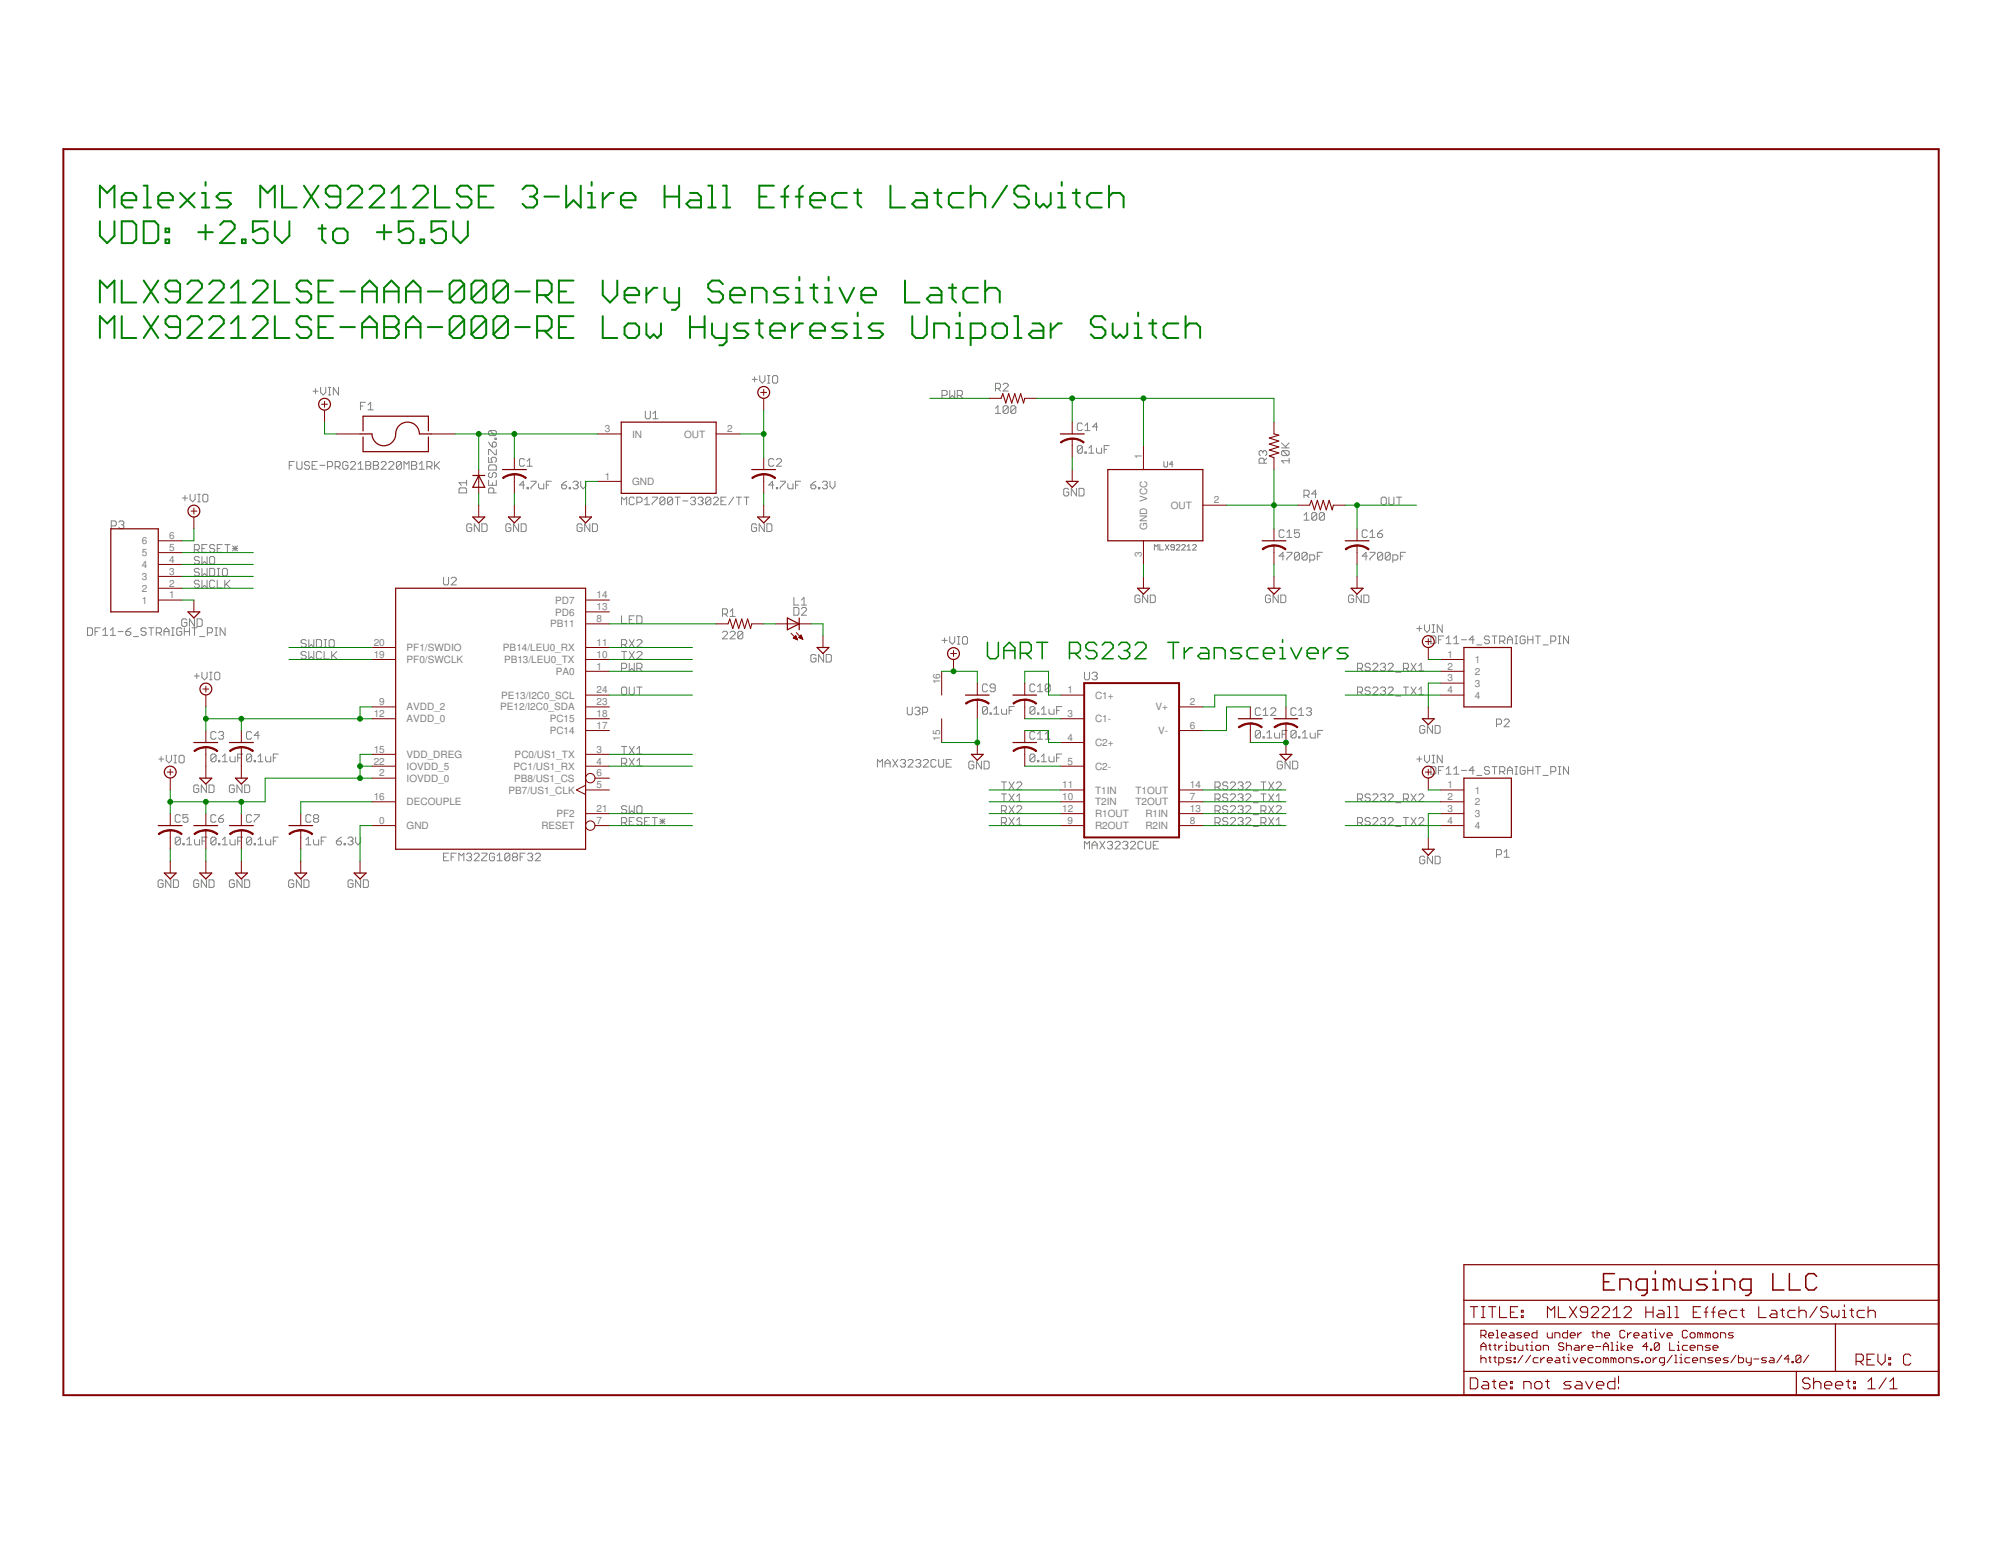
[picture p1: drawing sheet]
<svg xmlns="http://www.w3.org/2000/svg" width="279mm" height="216mm" viewBox="0 0 279 216" stroke-linecap="round" stroke-linejoin="round" font-family="sans-serif">
<defs><g id="words">
<g font-size="1.4" fill="#808080">
<text x="84.4" y="60.4">3</text>
<text x="88.3" y="61.1">IN</text>
<text x="95.5" y="61.1">OUT</text>
<text x="101.5" y="60.4">2</text>
<text x="159.4" y="64" transform="rotate(-90 159.4 64)">1</text>
<text x="84.4" y="67">1</text>
<text x="88.3" y="67.7">GND</text>
<text x="163.5" y="71">OUT</text>
<text x="169.5" y="70.3">2</text>
<text x="19.8" y="77.7">5</text>
<text x="19.8" y="76">6</text>
<text x="23.6" y="76.9">5</text>
<text x="23.6" y="75.3">6</text>
<text x="159.4" y="77.8" transform="rotate(-90 159.4 77.8)">3</text>
<text x="160.2" y="74" transform="rotate(-90 160.2 74)">GND VCC</text>
<text x="19.8" y="82.6">2</text>
<text x="19.8" y="81">3</text>
<text x="19.8" y="79.3">4</text>
<text x="23.6" y="83.6">1</text>
<text x="23.6" y="81.9">2</text>
<text x="23.6" y="80.3">3</text>
<text x="23.6" y="78.6">4</text>
<text x="83.3" y="83.6">14</text>
<text x="19.8" y="84.3">1</text>
<text x="76.8" y="87.6">PB11</text>
<text x="77.5" y="86">PD6</text>
<text x="77.5" y="84.3">PD7</text>
<text x="83.3" y="86.9">8</text>
<text x="83.3" y="85.2">13</text>
<text x="52.2" y="91.9">19</text>
<text x="52.2" y="90.2">20</text>
<text x="56.8" y="92.6">PF0/SWCLK</text>
<text x="56.8" y="90.9">PF1/SWDIO</text>
<text x="70.2" y="90.9">PB14/LEU0_RX</text>
<text x="70.4" y="92.6">PB13/LEU0_TX</text>
<text x="77.6" y="94.2">PA0</text>
<text x="83.3" y="93.5">1</text>
<text x="83.3" y="91.9">10</text>
<text x="83.3" y="90.2">11</text>
<text x="131.3" y="95.5" transform="rotate(-90 131.3 95.5)">16</text>
<text x="202.1" y="91.9">1</text>
<text x="202.1" y="93.5">2</text>
<text x="202.1" y="95.2">3</text>
<text x="205.9" y="92.6">1</text>
<text x="205.9" y="94.2">2</text>
<text x="205.9" y="95.9">3</text>
<text x="52.2" y="100.1">12</text>
<text x="52.9" y="98.5">9</text>
<text x="56.8" y="100.9">AVDD_0</text>
<text x="56.8" y="99.2">AVDD_2</text>
<text x="69.9" y="99.2">PE12/I2C0_SDA</text>
<text x="70" y="97.6">PE13/I2C0_SCL</text>
<text x="76.8" y="100.9">PC15</text>
<text x="83.3" y="101.8">17</text>
<text x="83.3" y="100.1">18</text>
<text x="83.3" y="98.5">23</text>
<text x="83.3" y="96.8">24</text>
<text x="149.1" y="96.8">1</text>
<text x="149.1" y="100.1">3</text>
<text x="152.9" y="97.6">C1+</text>
<text x="152.9" y="100.9">C1-</text>
<text x="161.4" y="99.2">V+</text>
<text x="166.2" y="98.5">2</text>
<text x="166.2" y="101.8">6</text>
<text x="202.1" y="96.8">4</text>
<text x="205.9" y="97.6">4</text>
<text x="52.2" y="106.8">22</text>
<text x="52.2" y="105.1">15</text>
<text x="56.8" y="107.5">IOVDD_5</text>
<text x="56.8" y="105.8">VDD_DREG</text>
<text x="71.7" y="107.5">PC1/US1_RX</text>
<text x="71.9" y="105.8">PC0/US1_TX</text>
<text x="76.8" y="102.5">PC14</text>
<text x="83.3" y="105.1">3</text>
<text x="83.3" y="106.8">4</text>
<text x="131.3" y="103.4" transform="rotate(-90 131.3 103.4)">15</text>
<text x="149.1" y="103.5">4</text>
<text x="149.1" y="106.8">5</text>
<text x="152.9" y="104.2">C2+</text>
<text x="152.9" y="107.5">C2-</text>
<text x="161.7" y="102.5">V-</text>
<text x="52.2" y="111.7">16</text>
<text x="52.9" y="108.4">2</text>
<text x="56.8" y="112.5">DECOUPLE</text>
<text x="56.8" y="109.2">IOVDD_0</text>
<text x="71" y="110.8">PB7/US1_CLK</text>
<text x="71.8" y="109.2">PB8/US1_CS</text>
<text x="83.3" y="110.1">5</text>
<text x="83.3" y="108.4">6</text>
<text x="83.3" y="113.4">21</text>
<text x="148.3" y="113.4">12</text>
<text x="148.3" y="110.1">11</text>
<text x="148.3" y="111.7">10</text>
<text x="152.9" y="110.8">T1IN</text>
<text x="152.9" y="112.5">T2IN</text>
<text x="158.5" y="110.8">T1OUT</text>
<text x="158.5" y="112.5">T2OUT</text>
<text x="166.2" y="113.4">13</text>
<text x="166.2" y="110.1">14</text>
<text x="166.2" y="111.7">7</text>
<text x="202.1" y="110.1">1</text>
<text x="202.1" y="111.7">2</text>
<text x="202.1" y="113.4">3</text>
<text x="205.9" y="110.8">1</text>
<text x="205.9" y="112.5">2</text>
<text x="52.9" y="115.1">0</text>
<text x="56.8" y="115.8">GND</text>
<text x="75.6" y="115.8">RESET</text>
<text x="77.7" y="114.1">PF2</text>
<text x="83.3" y="115.1">7</text>
<text x="149.1" y="115.1">9</text>
<text x="152.9" y="114.1">R1OUT</text>
<text x="152.9" y="115.8">R2OUT</text>
<text x="159.9" y="114.1">R1IN</text>
<text x="159.9" y="115.8">R2IN</text>
<text x="166.2" y="115.1">8</text>
<text x="202.1" y="115.1">4</text>
<text x="205.9" y="114.1">3</text>
<text x="205.9" y="115.8">4</text>
</g>
</g></defs>
<g fill="none" stroke="#808080" stroke-width=".14">
<path d="M43.7 54.6h.7M44 54.3v.7M44.8 54.1v.7l.3 .4 .4-.4v-.7M45.8 55.2h.4M45.8 54.1h.4M46 54.1v1.1M47.3 54.1v1.1l-.8-1.1v1.1M50.3 56.7h.4M51 56.2h-.7v1M51.4 56.5l.4-.3v1M51.4 57.2h.7M90.1 57.4v.9l.2 .2h.3l.2-.2v-.9"/>
<path d="M91.2 58.5h.7M91.2 57.8l.3-.4v1.1M105 53h.7M105.4 52.6v.7M106.1 52.5v.6l.3 .4 .4-.4v-.6M107.2 53.5h.3M107.2 52.5h.3M107.3 52.5v1M107.9 52.6l.2-.1h.3l.2 .1v.7l-.2 .2h-.3l-.2-.2zM131.5 55.2h.6l.1-.1v-.4l-.1-.2h-.6v1.1M132.6 54.5v1.1l.4-.4 .3 .4v-1.1M133.7 55.2h.5l.2-.1v-.4l-.2-.2h-.5v1.1"/>
<path d="M134 55.2l.4 .4M139 57l.3-.3v1M139 57.7h.7M139 54.3h.5l.2-.2v-.4l-.2-.2h-.5v1.1M139.3 54.3l.4 .3M140.1 53.7l.2-.2h.3l.2 .2v.2l-.7 .7h.7M140.8 56.9v.7l-.2 .1h-.3l-.2-.1M140.8 56.9l-.2-.2h-.3l-.2 .2v.7M140.8 56.9l-.7 .7M141.8 56.9v.7l-.1 .1h-.4l-.2-.1M141.8 56.9l-.1-.2h-.4l-.2 .2v.7M141.8 56.9l-.7 .7"/>
<path d="M151.1 59.2l-.1-.1h-.4l-.2 .1v.8l.2 .1h.4l.1-.1M151.5 59.4l.3-.3v1M153.3 59.6h-.7l.5-.5v1M15.5 73.4h.6l.1-.1v-.4l-.1-.2h-.6v1.1M16.6 72.9l.2-.2h.3l.2 .2v.2l-.2 .2M17 73.3h.1M17.1 73.3l.2 .1v.2l-.2 .2h-.3l-.2-.2M25.5 69.6h.7M25.8 69.2v.7M26.5 69v.7l.4 .4 .3-.4v-.7M27.1 76.8h.6l.1-.2v-.4l-.1-.1h-.6v1M27.5 76.8l.3 .3"/>
<path d="M27.6 70.1h.4M27.6 69h.4M27.8 69v1.1M27.8 77.9l-.1-.2h-.4l-.2 .2v.2l.2 .2h.4l.1 .1v.2l-.1 .2h-.4l-.2-.2M27.8 79.5l-.1-.1h-.4l-.2 .1v.2l.2 .2h.4l.1 .2v.2l-.1 .1h-.4l-.2-.1M28.2 77.7v1.1l.4-.4 .3 .4v-1.1M28.2 79.4v1l.4-.3 .3 .3v-1M28.2 76.6h.4M28.5 69h.4l.1 .2v.7l-.1 .2h-.4l-.2-.2v-.7zM28.9 76.1h-.7v1h.7M29.3 77.9l.1-.2h.4l.2 .2v.7l-.2 .2h-.4l-.1-.2zM29.3 79.4h.5l.2 .1v.8l-.2 .1h-.5z"/>
<path d="M30 76.2l-.2-.1h-.4l-.1 .1v.2l.1 .2h.4l.2 .2v.1l-.2 .2h-.4l-.1-.2M30.3 76.6h.4M30.3 79.4h.4M30.5 79.4v1M31 76.1h-.7v1h.7M31.1 79.5l.1-.1h.4l.1 .1v.8l-.1 .1h-.4l-.1-.1zM31.4 76.1h.7M31.7 76.1v1M32.5 76.6h.7M32.5 76.2l.7 .7M32.8 76.2v.7M33.2 76.2l-.7 .7"/>
<path d="M40.4 65h.3M41.1 64.5h-.7v1M41.4 64.5v.8l.2 .2h.4l.2-.2v-.8M43.2 64.6l-.1-.1h-.4l-.2 .1v.2l.2 .2h.4l.1 .2v.1l-.1 .2h-.4l-.2-.2M43.6 65h.3M44.3 64.5h-.7v1h.7M44.7 65h.7M45.7 65.2h.5l.2-.2v-.4l-.2-.1h-.5v1M46.8 65.2h.5l.2-.2v-.4l-.2-.1h-.5v1M47.2 65.2l.3 .3M48.6 64.6l-.2-.1h-.4l-.1 .1v.7l.1 .2h.4l.2-.2v-.3h-.4M48.9 64.6l.2-.1h.4l.1 .1v.2l-.7 .7h.7"/>
<path d="M50 64.8l.4-.3v1M50 65.5h.7M51.1 64.5h.5l.2 .1v.2l-.2 .2 .2 .2v.1l-.2 .2h-.5zM51.1 65h.5M52.1 64.5h.6l.2 .1v.2l-.2 .2 .2 .2v.1l-.2 .2h-.6zM52.1 65h.6M53.2 64.6l.2-.1h.3l.2 .1v.2l-.7 .7h.7M54.3 64.6l.1-.1h.4l.2 .1v.2l-.7 .7h.7M56 64.6l-.1-.1h-.4l-.1 .1v.7M56 64.6v.7l-.1 .2h-.4l-.1-.2M56 64.6l-.6 .7M56.4 65.5v-1l.4 .3 .3-.3v1"/>
<path d="M57.5 64.5h.5l.2 .1v.2l-.2 .2 .2 .2v.1l-.2 .2h-.5zM57.5 65h.5M58.5 65.5h.7M58.5 64.8l.4-.3v1M59.6 65.2h.5l.2-.2v-.4l-.2-.1h-.5v1M60 65.2l.3 .3M60.7 64.5v1M60.9 65l.5 .5M61.4 64.5l-.7 .7M64.1 68.3l.2-.2h.7l.2 .2v.5h-1.1zM65.2 67.1v.7M65.2 67.4h-1.1l.3 .4"/>
<path d="M65.9 73.3l-.2-.1h-.4l-.1 .1v.7l.1 .2h.4l.2-.2v-.3h-.4M66.9 73.2v1l-.7-1v1M67.3 73.2h.5l.2 .1v.7l-.2 .2h-.5zM68.2 63.9v.7h.5l-.1-.4v-.2l.1-.1h.4l.2 .1v.4l-.2 .2M68.2 67.1v.7h1.1v-.7M68.2 61.7l.5 .7M68.4 60.1l-.2 .2v.3l.2 .2h.7M68.4 64.9h.7l.2 .2v.5h-1.1v-.5zM68.4 66l-.2 .2v.3l.2 .2h.2l.1-.2v-.3l.2-.2h.2l.2 .2v.3l-.2 .2M68.4 60.1h.7l.2 .2v.3l-.2 .2M68.4 60.1l.7 .7M68.7 61.9l.2-.2h.2l.2 .2v.4l-.2 .1h-.4z"/>
<path d="M68.7 67.4v.4M68.9 68.8v-.5l-.2-.2h-.3l-.2 .2v.5h1.1M69.1 61.2h.2v.2h-.2zM69.3 62.8v.7h-.2l-.7-.7h-.2v.7M71.3 73.3l-.1-.1h-.4l-.2 .1v.7l.2 .2h.4l.1-.2v-.3h-.3M72.4 73.2v1l-.7-1v1M72.8 73.2h.5l.2 .1v.7l-.2 .2h-.5zM73.2 67.7h-.7l.6-.5v1.1M73.2 64.2l-.1-.1h-.4l-.2 .1v.7l.2 .2h.4l.1-.2M73.6 68.1h.2v.2h-.2zM73.6 65.1h.7M73.6 64.4l.4-.3v1"/>
<path d="M74.1 67.2h.7v.2l-.7 .7v.2M75.2 67.5v.6l.2 .2h.5v-.8M76.3 67.7h.3M77 67.2h-.7v1.1M78.4 67.7h.6l.1 .2v.2l-.1 .2h-.4l-.2-.2zM79.1 67.2l-.3 .2-.4 .3M79.5 68.1h.2v.2h-.2zM80 67.4l.2-.2h.3l.2 .2v.1l-.2 .2M80.4 67.7h.1M80.5 67.7l.2 .2v.2l-.2 .2h-.3l-.2-.2M81.1 67.2v.7l.3 .4 .4-.4v-.7M81.3 73.3l-.2-.1h-.3l-.2 .1v.7l.2 .2h.3l.2-.2v-.3h-.4"/>
<path d="M82.4 73.2v1l-.8-1v1M82.7 73.2h.5l.2 .1v.7l-.2 .2h-.5zM86.8 70.5v-1.1l.3 .4 .4-.4v1.1M88.6 69.6l-.2-.2h-.4l-.1 .2v.7l.1 .2h.4l.2-.2M88.9 70.1h.6l.1-.1v-.4l-.1-.2h-.6v1.1M90 70.5h.7M90 69.8l.3-.4v1.1M91.1 69.4h.7v.2l-.7 .7v.2M92.8 69.6l-.1-.2h-.4l-.2 .2v.7M92.8 69.6v.7l-.1 .2h-.4l-.2-.2M92.8 69.6l-.7 .7M93.9 69.6l-.2-.2h-.3l-.2 .2v.7"/>
<path d="M93.9 69.6v.7l-.2 .2h-.3l-.2-.2M93.9 69.6l-.7 .7M94.3 69.4h.7M94.6 69.4v1.1M95.3 70h.8M96.4 69.6l.2-.2h.3l.2 .2v.2l-.2 .2M96.8 70h.1M96.9 70l.2 .1v.2l-.2 .2h-.3l-.2-.2M97.5 69.6l.1-.2h.4l.2 .2v.2l-.2 .2M97.8 70h.2M98 70l.2 .1v.2l-.2 .2h-.4l-.1-.2M99.3 69.6l-.2-.2h-.4l-.2 .2v.7"/>
<path d="M99.3 69.6v.7l-.2 .2h-.4l-.2-.2M99.3 69.6l-.8 .7M99.6 69.6l.2-.2h.3l.2 .2v.2l-.7 .7h.7M100.7 70h.3M101.4 69.4h-.7v1.1h.7M102.4 69.4l-.7 1.1M102.8 69.4h.7M103.2 69.4v1.1M103.9 69.4h.7M104.2 69.4v1.1M105.6 73.3l-.1-.1h-.4l-.2 .1v.7l.2 .2h.4l.1-.2v-.3h-.3M106.7 73.2v1l-.7-1v1"/>
<path d="M107.1 73.2h.5l.2 .1v.7l-.2 .2h-.5zM108.1 67.7h-.8l.6-.5v1.1M108.1 64.2l-.2-.1h-.4l-.2 .1v.7l.2 .2h.4l.2-.2M108.4 68.1h.2v.2h-.2zM108.4 64.2l.2-.1h.3l.2 .1v.2l-.7 .7h.7M108.9 67.2h.7v.2l-.7 .7v.2M110 67.5v.6l.2 .2h.5v-.8M111.1 67.7h.3M111.8 67.2h-.7v1.1M113.2 67.7h.5l.2 .2v.2l-.2 .2h-.3l-.2-.2zM113.9 67.2l-.7 .5M114.3 68.1h.2v.2h-.2z"/>
<path d="M114.8 67.4l.2-.2h.4l.1 .2v.1l-.1 .2M115.2 67.7h.2M115.4 67.7l.1 .2v.2l-.1 .2h-.4l-.2-.2M115.9 67.2v.7l.3 .4 .4-.4v-.7M149.2 68.4l-.1-.2h-.4l-.2 .2v.7l.2 .2h.4l.1-.2v-.4h-.3M150.3 68.2v1.1l-.7-1.1v1.1M150.7 68.2h.5l.2 .2v.7l-.2 .2h-.5zM151.1 62.4l-.1-.2h-.4l-.2 .2v.7M151.1 62.4v.7l-.1 .2h-.4l-.2-.2M151.1 62.4l-.7 .7M151.5 63.1h.2v.2h-.2zM151.5 60.1h.7"/>
<path d="M152 63.3h.7M152 62.6l.4-.4v1.1M153.1 62.6v.5l.2 .2h.5v-.7M154.2 62.8h.3M154.9 62.2h-.7v1.1M161.2 76.8v-.7l.2 .2 .3-.2v.7M161.9 76.1v.7h.6M162.5 64.5v.6l.1 .1h.3l.1-.1v-.6M162.7 76.1l.5 .7M163.2 76.1l-.5 .7M163.8 64.8h-.5l.4-.3v.7M164 76.4h-.4l-.1-.1 .1-.2h.3l.1 .1v.5l-.1 .1h-.3l-.1-.1"/>
<path d="M164.2 76.2l.2-.1h.2l.1 .1v.1l-.5 .5h.5M165 76.2l.1-.1h.3l.1 .1v.1l-.5 .5h.5M165.8 76.8h.5M165.8 76.3l.2-.2v.7M166.5 76.2l.1-.1h.3l.1 .1v.1l-.5 .5h.5M176.3 63.1l-.2-.2h-.1l-.2 .2v.4l.2 .1M176.3 63.1l.2-.2h.2l.2 .2v.4l-.2 .1M176.3 63.1v.2M176.5 64.7v-.5l-.2-.2h-.3l-.2 .2v.5h1.1M176.9 64l-.4 .3M178.9 62.5h1.1M178.9 61.8l.7 .7"/>
<path d="M179.1 62.9h.7l.2 .2v.4l-.2 .1M179.1 62.9l-.2 .2v.4l.2 .1h.7M179.1 62.9l.7 .7M179.3 77.7h-.7l.5-.6v1.1M179.3 74.2l-.2-.2h-.3l-.2 .2v.7l.2 .2h.3l.2-.2M179.7 74.3l.3-.3v1.1M179.7 77.1h.7v.2l-.7 .7v.2M179.7 75.1h.7M180 64.3h-1.1l.4 .4M180 64v.7M180 61.8l-.5 .6M181.4 77.3l-.1-.2h-.4l-.2 .2v.7"/>
<path d="M181.4 74h-.7v.5l.4-.2h.2l.1 .2v.4l-.1 .2h-.4l-.2-.2M181.4 77.3v.7l-.1 .2h-.4l-.2-.2M181.4 77.3l-.7 .7M182.1 71.9l.3-.3v1M182.1 72.6h.7M182.1 69.2h.5l.2-.2v-.4l-.2-.1h-.5v1M182.4 69.2l.4 .3M182.5 77.3l-.1-.2h-.4l-.2 .2v.7M182.5 77.3v.7l-.1 .2h-.4l-.2-.2M182.5 77.3l-.7 .7M182.9 78.2h.5l.2-.2v-.3l-.2-.2h-.5v1M183.9 71.8v.7l-.2 .1h-.4l-.1-.1"/>
<path d="M183.9 71.8l-.2-.2h-.4l-.1 .2v.7M183.9 71.8l-.7 .7M183.9 69h-.7l.5-.5v1M183.9 77.7h.4M184.7 77.1h-.8v1.1M184.9 71.8v.7l-.2 .1h-.3l-.2-.1M184.9 71.8l-.2-.2h-.3l-.2 .2v.7M184.9 71.8l-.7 .7M190.9 77.7h-.7l.5-.6v1.1M190.9 74.2l-.2-.2h-.3l-.2 .2v.7l.2 .2h.3l.2-.2M191.3 77.1h.7v.2l-.7 .7v.2M191.3 75.1h.7"/>
<path d="M191.3 74.3l.3-.3v1.1M192.3 74.5h.6l.2 .2v.2l-.2 .2h-.4l-.2-.2zM193 69.4h.4l.2 .2v.7l-.2 .2h-.4l-.2-.2v-.7zM193.1 77.3l-.2-.2h-.4l-.2 .2v.7M193.1 77.3v.7l-.2 .2h-.4l-.2-.2M193.1 77.3l-.8 .7M193.1 74l-.4 .2-.4 .3M193.9 69.4v.9l.2 .2h.4l.1-.2v-.9M194.1 77.3l-.1-.2h-.4l-.2 .2v.7M194.1 77.3v.7l-.1 .2h-.4l-.2-.2M194.1 77.3l-.7 .7M194.5 78.2h.5l.2-.2v-.3l-.2-.2h-.5v1"/>
<path d="M195 69.4h.7M195.3 69.4v1.1M195.5 77.7h.4M196.3 77.1h-.8v1.1M12.2 87.7h.5l.2 .1v.7l-.2 .2h-.5zM13.3 88.2h.3M14 87.7h-.7v1M14.4 88.7h.6M14.4 88l.3-.3v1M15.4 88.7h.7M15.4 88l.4-.3v1M16.5 88.2h.7"/>
<path d="M17.5 88.2h.6l.2 .2v.1l-.2 .2h-.4l-.2-.2zM18.3 87.7l-.4 .1-.4 .4M18.6 88.9h.7M20.4 87.8l-.2-.1h-.3l-.2 .1v.2l.2 .2h.3l.2 .2v.1l-.2 .2h-.3l-.2-.2M20.8 87.7h.7M21.1 87.7v1M21.8 88.4h.6l.1-.2v-.4l-.1-.1h-.6v1M22.2 88.4l.3 .3M22.9 88.2h.7M22.9 88.7v-.7l.3-.3 .4 .3v.7M24 88.7h.3M24 87.7h.3"/>
<path d="M24.1 87.7v1M25.4 87.8l-.2-.1h-.4l-.1 .1v.7l.1 .2h.4l.2-.2v-.3h-.4M25.7 88.2h.8M25.7 87.7v1M26.1 86.6l-.2-.2h-.3l-.2 .2v.7l.2 .2h.3l.2-.2v-.3h-.4M26.5 87.7v1M26.8 87.7h.7M27.1 94.4h.7M27.2 86.4v1.1l-.7-1.1v1.1M27.2 87.7v1M27.5 94.1v.7M27.5 86.4h.5l.2 .2v.7l-.2 .2h-.5z"/>
<path d="M27.8 81.2l-.1-.2h-.4l-.2 .2v.2l.2 .2h.4l.1 .1v.2l-.1 .2h-.4l-.2-.2M27.9 88.9h.7M28.2 81v1.1l.4-.4 .3 .4v-1.1M28.2 93.9v.7l.4 .3 .3-.3v-.7M29 88.4h.5l.2-.2v-.4l-.2-.1h-.5v1M29.3 94.9h.3M29.3 93.9h.3M29.4 93.9v1M30 94.1l.2-.2h.3l.2 .2v.7l-.2 .1h-.3l-.2-.1zM30 81.2l-.2-.2h-.4l-.1 .2v.7l.1 .2h.4l.2-.2M30 88.7h.4M30 87.7h.4"/>
<path d="M30.2 87.7v1M30.3 81v1.1h.7M30.3 80.4h.4M31.4 81v1.1M31.4 87.7v1l-.7-1v1M31.6 81.6l.5 .5M32.1 81l-.7 .7M42.8 89.5l-.2-.2h-.4l-.2 .2v.2l.2 .2h.4l.2 .1v.2l-.2 .2h-.4l-.2-.2M42.8 91.2l-.2-.2h-.4l-.2 .2v.1l.2 .2h.4l.2 .2v.2l-.2 .1h-.4l-.2-.1M43.1 89.3v1.1l.4-.4 .3 .4v-1.1M43.1 91v1l.4-.3 .3 .3v-1M44.2 89.3h.5l.2 .2v.7l-.2 .2h-.5z"/>
<path d="M44.9 91.2l-.2-.2h-.3l-.2 .2v.7l.2 .1h.3l.2-.1M45.3 89.3h.3M45.3 91v1h.7M45.3 90.4h.3M45.4 89.3v1.1M46 89.5l.1-.2h.4l.2 .2v.7l-.2 .2h-.4l-.1-.2zM46.3 91v1M46.5 91.5l.5 .5M47 91l-.7 .7M61.9 80.6v.9l.2 .2h.4l.1-.2v-.9M63 80.8l.2-.2h.3l.2 .2v.2l-.7 .7h.7M86.8 90h.5l.2-.1v-.4l-.2-.2h-.5v1.1"/>
<path d="M86.8 86v1.1h.7M86.8 93.3h.5l.2-.1v-.4l-.2-.2h-.5v1.1M86.8 96.1l.2-.2h.3l.2 .2v.7l-.2 .2h-.3l-.2-.2zM86.8 91h.7M87.1 90l.4 .4M87.1 91v1M87.9 92.6v1.1l.3-.4 .4 .4v-1.1M87.9 95.9v.9l.1 .2h.4l.2-.2v-.9M87.9 89.3l.7 1.1M87.9 91l.7 1M87.9 86.5h.3M88.6 86h-.7v1.1h.7"/>
<path d="M88.6 89.3l-.7 1.1M88.6 91l-.7 1M88.9 89.5l.2-.2h.4l.1 .2v.2l-.7 .7h.7M88.9 86h.6l.1 .2v.7l-.1 .2h-.6zM88.9 93.3h.6l.1-.1v-.4l-.1-.2h-.6v1.1M88.9 91.2l.2-.2h.4l.1 .2v.1l-.7 .7h.7M88.9 95.9h.7M89.3 95.9v1.1M89.3 93.3l.3 .4M100.9 88.3l.1-.1h.4l.2 .1v.2l-.7 .7h.7M100.9 85.7h.5l.2-.1v-.4l-.2-.2h-.5v1.1M101.2 85.7l.4 .4"/>
<path d="M101.9 88.3l.2-.1h.4l.2 .1v.2l-.8 .7h.8M101.9 85.4l.4-.4v1.1M101.9 86.1h.8M103.7 88.3v.7l-.2 .2h-.3l-.2-.2M103.7 88.3l-.2-.1h-.3l-.2 .1v.7M103.7 88.3l-.7 .7M110.8 83.4v1.1h.7M110.8 84.8h.6l.1 .2v.7l-.1 .2h-.6zM111.9 84.5h.7M111.9 83.8l.4-.4v1.1M111.9 85l.2-.2h.3l.2 .2v.2l-.7 .7h.7M113.9 91.6l-.2-.2h-.3l-.2 .2v.7l.2 .2h.3l.2-.2v-.4h-.3"/>
<path d="M115 91.4v1.1l-.7-1.1v1.1M115.4 91.4h.5l.2 .2v.7l-.2 .2h-.5zM126.7 98.8v.9l.2 .1h.3l.2-.1v-.9M127.7 98.9l.2-.1h.4l.2 .1v.2l-.2 .2M128.1 99.3h.2M128.3 99.3l.2 .2v.2l-.2 .1h-.4l-.2-.1M128.8 99.5h.5l.2-.2v-.4l-.2-.1h-.5v1M131.5 89.4h.7M131.9 89.1v.7M132.6 88.9v.7l.4 .4 .3-.4v-.7M133.7 88.9h.3M133.7 90h.3"/>
<path d="M133.9 88.9v1.1M134.6 88.9h.3l.2 .2v.7l-.2 .2h-.3l-.2-.2v-.7zM137.9 95.7l-.2-.2h-.3l-.2 .2v.7l.2 .2h.3l.2-.2M137.9 98.9l-.2-.2h-.3l-.2 .2v.7M137.9 98.9v.7l-.2 .1h-.3l-.2-.1M137.9 98.9l-.7 .7M138.2 99.6h.2v.1h-.2zM138.8 99.7h.7M138.8 99l.3-.3v1M139 96.1h-.6l-.2-.2v-.2l.2-.2h.4l.2 .2v.7l-.2 .2h-.4l-.2-.2M139.8 99v.6l.2 .1h.5v-.7M140.9 99.2h.4"/>
<path d="M141.6 98.7h-.7v1M144.5 98.9l-.2-.2h-.3l-.2 .2v.7M144.5 98.9v.7l-.2 .1h-.3l-.2-.1M144.5 95.7l-.2-.2h-.3l-.2 .2v.7l.2 .2h.3l.2-.2M144.5 98.9l-.7 .7M144.9 99.6h.2v.1h-.2zM144.9 96.6h.7M144.9 95.9l.3-.4v1.1M145.4 99.7h.7M145.4 99l.4-.3v1M146.5 99v.6l.1 .1h.6v-.7M146.6 95.7l-.1-.2h-.4l-.2 .2v.7"/>
<path d="M146.6 95.7v.7l-.1 .2h-.4l-.2-.2M146.6 95.7l-.7 .7M147.5 99.2h.4M148.3 98.7h-.8v1M151.4 93.9v.9l.2 .1h.4l.1-.1v-.9M152.5 94.1l.2-.2h.3l.2 .2v.1l-.2 .2M152.8 94.4h.2M153 94.4l.2 .2v.2l-.2 .1h-.3l-.2-.1M159.2 83.3l-.2-.2h-.4l-.1 .2v.7l.1 .2h.4l.2-.2v-.4h-.4M160.3 83.1v1.1l-.8-1.1v1.1M160.6 83.1h.5l.2 .2v.7l-.2 .2h-.5zM176 99l-.2-.2h-.3l-.2 .2v.7l.2 .2h.3l.2-.2"/>
<path d="M176.4 99.9h.7M176.4 99.2l.3-.4v1.1M177.4 83.3l-.2-.2h-.3l-.2 .2v.7l.2 .2h.3l.2-.2v-.4h-.3M177.4 99l.2-.2h.3l.2 .2v.2l-.7 .7h.7M178.5 83.1v1.1l-.7-1.1v1.1M178.8 83.1h.6l.1 .2v.7l-.1 .2h-.6zM181 99l-.2-.2h-.4l-.1 .2v.7l.1 .2h.4l.2-.2M181.3 99.9h.7M181.3 99.2l.4-.4v1.1M182.4 99l.2-.2h.3l.2 .2v.2l-.2 .2M182.8 99.4h.1M182.9 99.4l.2 .1v.2l-.2 .2h-.3l-.2-.2"/>
<path d="M189 83.3l-.2-.2h-.3l-.2 .2v.7l.2 .2h.3l.2-.2v-.4h-.3M189.5 93.3h.6l.1-.1v-.4l-.1-.2h-.6v1.1M189.5 96.6h.6l.1-.1v-.4l-.1-.2h-.6v1.1M189.9 93.3l.3 .4M189.9 96.6l.3 .4M190.1 83.1v1.1l-.7-1.1v1.1M190.4 83.1h.6l.1 .2v.7l-.1 .2h-.6zM191.3 92.8l-.2-.2h-.3l-.2 .2v.2l.2 .2h.3l.2 .1v.2l-.2 .2h-.3l-.2-.2M191.3 96.1l-.2-.2h-.3l-.2 .2v.2l.2 .2h.3l.2 .1v.2l-.2 .2h-.3l-.2-.2M191.7 92.8l.2-.2h.3l.2 .2v.2l-.7 .7h.7M191.7 96.1l.2-.2h.3l.2 .2v.2l-.7 .7h.7M192.7 92.8l.2-.2h.4l.2 .2v.2l-.2 .2"/>
<path d="M192.7 96.1l.2-.2h.4l.2 .2v.2l-.2 .2M193.1 93.2h.2M193.1 96.5h.2M193.3 93.2l.2 .1v.2l-.2 .2h-.4l-.2-.2M193.3 96.5l.2 .1v.2l-.2 .2h-.4l-.2-.2M193.8 92.8l.2-.2h.4l.1 .2v.2l-.7 .7h.7M193.8 96.1l.2-.2h.4l.1 .2v.2l-.7 .7h.7M194.9 93.9h.7M194.9 97.2h.7M196 93.3h.5l.2-.1v-.4l-.2-.2h-.5v1.1M196 95.9h.7M196.3 95.9v1.1"/>
<path d="M196.3 93.3l.4 .4M197 92.6l.7 1.1M197 95.9l.7 1.1M197.7 92.6l-.7 1.1M197.7 95.9l-.7 1.1M197.8 87.8h.7M198.1 93.7h.7M198.1 93l.3-.4v1.1M198.1 96.3l.3-.4v1.1M198.1 97h.7M198.2 87.4v.7M198.9 87.2v.7l.4 .4 .3-.4v-.7"/>
<path d="M199.8 88.8h.5l.2 .2v.7l-.2 .2h-.5zM200 88.3h.3M200 87.2h.3M200.2 87.2v1.1M200.9 89.3h.3M201.4 87.2v1.1l-.7-1.1v1.1M201.6 88.8h-.7v1.1M201.9 89.9h.7M201.9 89.2l.4-.4v1.1M203 89.9h.7M203 89.2l.3-.4v1.1M204.1 89.3h.7"/>
<path d="M205.8 89.3h-.7l.6-.5v1.1M206.2 90.1h.7M208 89l-.2-.2h-.3l-.2 .2v.2l.2 .1h.3l.2 .2v.2l-.2 .2h-.3l-.2-.2M208.3 88.8h.7M208.7 88.8v1.1M209.4 89.5h.5l.2-.2v-.3l-.2-.2h-.5v1.1M209.8 89.5l.3 .4M210.5 89.3h.7M210.5 89.9v-.7l.3-.4 .4 .4v.7M211.5 89.9h.4M211.5 88.8h.4M211.7 88.8v1.1"/>
<path d="M213 89l-.2-.2h-.4l-.1 .2v.7l.1 .2h.4l.2-.2v-.4h-.4M213.3 89.3h.7M213.3 88.8v1.1M214 88.8v1.1M214.4 88.8h.7M214.7 88.8v1.1M215.5 90.1h.7M216.5 89.5h.6l.1-.2v-.3l-.1-.2h-.6v1.1M217.6 89.9h.4M217.6 88.8h.4M217.8 88.8v1.1M219 88.8v1.1l-.7-1.1v1.1"/>
<path d="M22.2 106h.7M22.5 105.7v.7M23.2 105.5v.7l.4 .3 .3-.3v-.7M24.3 106.5h.3M24.3 105.5h.3M24.5 105.5v1M25 105.7l.2-.2h.3l.2 .2v.7l-.2 .1h-.3l-.2-.1zM25.2 117.1v.7l-.2 .2h-.3l-.2-.2M25.2 117.1l-.2-.2h-.3l-.2 .2v.7M25.2 113.9l-.2-.1h-.3l-.2 .1v.8l.2 .1h.3l.2-.1M25.2 117.1l-.7 .7M25.5 117.8h.2v.2h-.2z"/>
<path d="M26.1 118h.7M26.1 117.3l.3-.4v1.1M26.2 113.8h-.7v.5l.6-.2 .1 .2v.4l-.1 .1h-.4l-.2-.1M27.2 117.3v.5l.1 .2h.6v-.7M27.7 109.8l-.1-.2h-.4l-.1 .2v.7l.1 .2h.4l.1-.2v-.3h-.3M28.2 117.5h.4M28.8 109.6v1.1l-.7-1.1v1.1M28.9 116.9h-.7v1.1M29.2 109.6h.5l.2 .2v.7l-.2 .2h-.5zM30.2 117.1v.7l-.2 .2h-.4l-.2-.2M30.2 117.1l-.2-.2h-.4l-.2 .2v.7M30.2 102.3l-.2-.1h-.4l-.2 .1v.7l.2 .2h.4l.2-.2"/>
<path d="M30.2 105.5l-.2-.2h-.4l-.2 .2v.7M30.2 113.9l-.2-.1h-.4l-.2 .1v.8l.2 .1h.4l.2-.1M30.2 105.5v.7l-.2 .2h-.4l-.2-.2M30.2 117.1l-.8 .7M30.2 105.5l-.8 .7M30.5 117.8h.2v.2h-.2zM30.5 106.2h.2v.2h-.2zM30.5 114.3h.6l.1 .2v.2l-.1 .1h-.4l-.2-.1zM30.5 102.3l.2-.1h.4l.1 .1v.2l-.1 .2M30.9 102.7h.2M31.1 105.7l.3-.4v1.1M31.1 117.3l.3-.4v1.1"/>
<path d="M31.1 118h.6M31.1 106.4h.6M31.1 102.7l.1 .2v.1l-.1 .2h-.4l-.2-.2M31.2 113.8l-.3 .1-.4 .4M32.1 117.3v.5l.2 .2h.5v-.7M32.1 105.7v.5l.2 .2h.5v-.7M32.7 109.8l-.1-.2h-.4l-.2 .2v.7l.2 .2h.4l.1-.2v-.3h-.3M33.2 117.5h.3M33.2 105.8h.3M33.8 109.6v1.1l-.7-1.1v1.1M33.9 116.9h-.7v1.1M33.9 105.3h-.7v1.1"/>
<path d="M34.2 109.6h.5l.2 .2v.7l-.2 .2h-.5zM35.1 117.1v.7l-.2 .2h-.3l-.2-.2M35.1 117.1l-.2-.2h-.3l-.2 .2v.7M35.1 102.3l-.2-.1h-.3l-.2 .1v.7l.2 .2h.3l.2-.2M35.1 105.5l-.2-.2h-.3l-.2 .2v.7M35.1 113.9l-.2-.1h-.3l-.2 .1v.8l.2 .1h.3l.2-.1M35.1 105.5v.7l-.2 .2h-.3l-.2-.2M35.1 117.1l-.7 .7M35.1 105.5l-.7 .7M35.5 117.8h.2v.2h-.2zM35.5 106.2h.2v.2h-.2zM35.5 113.8h.7v.1l-.7 .8v.1"/>
<path d="M36 118h.7M36 117.3l.4-.4v1.1M36 105.7l.4-.4v1.1M36 106.4h.7M36.2 102.7h-.7l.5-.5v1M37.1 117.3v.5l.2 .2h.5v-.7M37.1 105.7v.5l.2 .2h.5v-.7M38.2 117.5h.3M38.2 105.8h.3M38.9 116.9h-.7v1.1M38.9 105.3h-.7v1.1M42.7 117.3l.4-.4v1.1"/>
<path d="M42.7 118h.7M43.4 113.9l-.2-.1h-.3l-.2 .1v.8l.2 .1h.3l.2-.1M43.8 117.3v.5l.1 .2h.6v-.7M43.9 114.3l-.1-.2v-.2l.1-.1h.4l.2 .1v.2l-.2 .2M43.9 114.3l-.1 .2v.2l.1 .1h.4l.2-.1v-.2l-.2-.2M43.9 114.3h.4M44.9 117.5h.3M45.6 116.9h-.7v1.1M47 117.5h.5l.2 .1v.2l-.2 .2h-.3l-.2-.2zM47.7 116.9l-.7 .6M48 117.8h.2v.2h-.2zM48.6 117.1l.2-.2h.3l.2 .2v.2l-.2 .2"/>
<path d="M48.9 117.5h.2M49.1 117.5l.2 .1v.2l-.2 .2h-.3l-.2-.2M49.7 116.9v.7l.3 .4 .4-.4v-.7M61.9 119.7h.4M62.6 119.1h-.7v1.1h.7M63 119.7h.4M63.7 119.1h-.7v1.1M65.1 119.3l.2-.2h.4l.1 .2v.2l-.1 .2M65.5 119.7h.2M65.7 119.7l.1 .2v.1l-.1 .2h-.4l-.2-.2M66.2 119.3l.2-.2h.3l.2 .2v.2l-.7 .7h.7M67.3 119.1h.7v.2l-.7 .7v.2h.7"/>
<path d="M69 119.3l-.1-.2h-.4l-.2 .2v.7l.2 .2h.4l.1-.2v-.3h-.3M69.4 119.5l.4-.4v1.1M71.2 119.3l-.2-.2h-.3l-.2 .2v.7M71.2 119.3v.7l-.2 .2h-.3l-.2-.2M71.2 119.3l-.7 .7M71.7 119.7l-.2-.2v-.2l.2-.2h.4l.2 .2v.2l-.2 .2M71.7 119.7l-.2 .2v.1l.2 .2h.4l.2-.2v-.1l-.2-.2M71.7 119.7h.4M72.6 119.7h.4M73.3 119.1h-.7v1.1M73.7 119.3l.2-.2h.3l.2 .2v.2l-.2 .2M74 119.7h.2"/>
<path d="M74.2 119.7l.2 .2v.1l-.2 .2h-.3l-.2-.2M74.7 119.3l.2-.2h.4l.2 .2v.2l-.8 .7h.8M86.8 106.6h.5l.2-.2v-.3l-.2-.2h-.5v1.1M86.8 114.9h.5l.2-.2v-.3l-.2-.2h-.5v1M86.8 104.2h.7M87.1 114.9l.4 .3M87.1 104.2v1.1M87.1 106.6l.4 .4M87.5 112.7l-.2-.2h-.3l-.2 .2v.2l.2 .2h.3l.2 .1v.2l-.2 .2h-.3l-.2-.2M87.9 112.5v1.1l.3-.4 .4 .4v-1.1M87.9 114.7h.3M87.9 104.2l.7 1.1"/>
<path d="M87.9 105.9l.7 1.1M88.6 114.2h-.7v1h.7M88.6 104.2l-.7 1.1M88.6 105.9l-.7 1.1M88.9 105.3h.7M88.9 112.7l.2-.2h.4l.1 .2v.7l-.1 .2h-.4l-.2-.2zM88.9 104.6l.4-.4v1.1M88.9 106.3l.4-.4v1.1M88.9 107h.7M89.6 114.4l-.1-.2h-.4l-.2 .2v.1l.2 .2h.4l.1 .2v.2l-.1 .1h-.4l-.2-.1M90 114.7h.3M90.7 114.2h-.7v1h.7"/>
<path d="M91.1 114.2h.7M91.4 114.2v1M92.1 114.7h.7M92.1 114.4l.7 .7M92.5 114.4v.7M92.8 114.4l-.7 .7M122.5 107.1v-1l.4 .3 .3-.3v1M123.6 107.1v-.7l.3-.3 .4 .3v.7M123.6 106.6h.7M124.7 106.1l.6 1M125.3 106.1l-.6 1M125.7 106.2l.2-.1h.4l.1 .1v.2l-.1 .2"/>
<path d="M126.1 106.6h.2M126.3 106.6l.1 .2v.1l-.1 .2h-.4l-.2-.2M126.8 106.2l.2-.1h.3l.2 .1v.2l-.7 .7h.7M127.8 106.2l.2-.1h.4l.2 .1v.2l-.2 .2M128.2 106.6h.2M128.4 106.6l.2 .2v.1l-.2 .2h-.4l-.2-.2M128.9 106.2l.2-.1h.4l.1 .1v.2l-.7 .7h.7M130.7 106.2l-.2-.1h-.3l-.2 .1v.7l.2 .2h.3l.2-.2M131.1 106.1v.8l.1 .2h.4l.2-.2v-.8M132.1 106.6h.4M132.8 106.1h-.7v1h.7M136 106.5l-.2-.2h-.4l-.1 .2v.7l.1 .2h.4l.2-.2v-.4h-.4"/>
<path d="M137 106.3v1.1l-.7-1.1v1.1M137.4 106.3h.5l.2 .2v.7l-.2 .2h-.5zM139.8 113.2h.6l.1-.1v-.4l-.1-.2h-.6v1.1M139.8 114.9h.6l.1-.2v-.3l-.1-.2h-.6v1M139.8 110.9h.7M139.8 109.2h.7M140.2 113.2l.3 .4M140.2 109.2v1.1M140.2 110.9v1M140.2 114.9l.3 .3M140.9 112.5l.7 1.1M140.9 110.9l.7 1"/>
<path d="M140.9 114.2l.7 1M140.9 109.2l.7 1.1M141.6 112.5l-.7 1.1M141.6 110.9l-.7 1M141.6 114.2l-.7 1M141.6 109.2l-.7 1.1M142 115.2h.7M142 112.7l.1-.2h.4l.2 .2v.2l-.7 .7h.7M142 111.9h.7M142 109.4l.1-.2h.4l.2 .2v.2l-.7 .7h.7M142 111.2l.3-.3v1M142 114.5l.3-.3v1"/>
<path d="M144.5 105.5l-.2-.2h-.3l-.2 .2v.7M144.5 105.5v.7l-.2 .2h-.3l-.2-.2M144.5 102.3l-.2-.1h-.3l-.2 .1v.7l.2 .2h.3l.2-.2M144.5 105.5l-.7 .7M144.9 106.2h.2v.2h-.2zM144.9 103.2h.7M144.9 102.5l.3-.3v1M145.4 106.4h.7M145.4 105.7l.4-.4v1.1M145.9 103.2h.7M145.9 102.5l.4-.3v1M146.5 105.7v.5l.1 .2h.6v-.7"/>
<path d="M147.5 105.8h.4M148.3 105.3h-.8v1.1M151.4 118.6v-1.1l.4 .4 .3-.4v1.1M152.5 118.6v-.7l.3-.4 .4 .4v.7M152.5 118h.7M153.6 117.5l.7 1.1M154.3 117.5l-.7 1.1M154.6 117.7l.2-.2h.4l.1 .2v.2l-.1 .1M155 118h.2M155.2 118l.1 .2v.2l-.1 .2h-.4l-.2-.2M155.7 117.7l.2-.2h.3l.2 .2v.2l-.7 .7h.7M156.8 117.7l.2-.2h.3l.2 .2v.2l-.2 .1"/>
<path d="M157.1 118h.2M157.3 118l.2 .2v.2l-.2 .2h-.3l-.2-.2M157.8 117.7l.2-.2h.4l.1 .2v.2l-.7 .7h.7M159.6 117.7l-.2-.2h-.3l-.2 .2v.7l.2 .2h.3l.2-.2M160 117.5v.9l.1 .2h.4l.2-.2v-.9M161 118h.4M161.8 117.5h-.8v1.1h.8M169.7 114.9h.5l.2-.2v-.3l-.2-.2h-.5v1M169.7 109.9h.5l.2-.2v-.3l-.2-.2h-.5v1.1M169.7 111.6h.5l.2-.2v-.4l-.2-.1h-.5v1M169.7 113.2h.5l.2-.1v-.4l-.2-.2h-.5v1.1M170 113.2l.4 .4"/>
<path d="M170 109.9l.4 .4M170 114.9l.4 .3M170 111.6l.4 .3M171.4 112.7l-.1-.2h-.4l-.2 .2v.2l.2 .2h.4l.1 .1v.2l-.1 .2h-.4l-.2-.2M171.4 114.4l-.1-.2h-.4l-.2 .2v.1l.2 .2h.4l.1 .2v.2l-.1 .1h-.4l-.2-.1M171.4 109.4l-.1-.2h-.4l-.2 .2v.2l.2 .1h.4l.1 .2v.2l-.1 .2h-.4l-.2-.2M171.4 111l-.1-.1h-.4l-.2 .1v.2l.2 .2h.4l.1 .2v.1l-.1 .2h-.4l-.2-.2M171.8 111l.2-.1h.3l.2 .1v.2l-.7 .7h.7M171.8 114.4l.2-.2h.3l.2 .2v.1l-.7 .7h.7M171.8 112.7l.2-.2h.3l.2 .2v.2l-.7 .7h.7M171.8 109.4l.2-.2h.3l.2 .2v.2l-.7 .7h.7M172.9 114.4l.1-.2h.4l.2 .2v.1l-.2 .2"/>
<path d="M172.9 112.7l.1-.2h.4l.2 .2v.2l-.2 .2M172.9 109.4l.1-.2h.4l.2 .2v.2l-.2 .1M172.9 111l.1-.1h.4l.2 .1v.2l-.2 .2M173.2 114.7h.2M173.2 113.1h.2M173.2 111.4h.2M173.2 109.7h.2M173.4 114.7l.2 .2v.2l-.2 .1h-.4l-.1-.1M173.4 113.1l.2 .1v.2l-.2 .2h-.4l-.1-.2M173.4 109.7l.2 .2v.2l-.2 .2h-.4l-.1-.2M173.4 111.4l.2 .2v.1l-.2 .2h-.4l-.1-.2M173.9 114.4l.2-.2h.4l.1 .2v.1l-.7 .7h.7"/>
<path d="M173.9 112.7l.2-.2h.4l.1 .2v.2l-.7 .7h.7M173.9 109.4l.2-.2h.4l.1 .2v.2l-.7 .7h.7M173.9 111l.2-.1h.4l.1 .1v.2l-.7 .7h.7M175 113.8h.7M175 112.1h.7M175 110.4h.7M175 115.4h.7M176 102.2l-.2-.2h-.3l-.2 .2v.7M176 102.2v.7l-.2 .2h-.3l-.2-.2M176 102.2l-.7 .7M176.1 114.9h.5l.2-.2v-.3l-.2-.2h-.5v1M176.1 113.2h.5l.2-.1v-.4l-.2-.2h-.5v1.1"/>
<path d="M176.1 110.9h.7M176.1 109.2h.7M176.4 102.9h.1v.2h-.1zM176.4 113.2l.4 .4M176.4 109.2v1.1M176.4 110.9v1M176.4 114.9l.4 .3M176.9 103.1h.7M176.9 102.4l.3-.4v1.1M177.1 112.5l.7 1.1M177.1 109.2l.7 1.1M177.1 114.2l.7 1"/>
<path d="M177.1 110.9l.7 1M177.8 112.5l-.7 1.1M177.8 109.2l-.7 1.1M177.8 114.2l-.7 1M177.8 110.9l-.7 1M178 102.4v.5l.1 .2h.6v-.7M178.2 115.2h.7M178.2 112.7l.2-.2h.3l.2 .2v.2l-.7 .7h.7M178.2 109.4l.2-.2h.3l.2 .2v.2l-.7 .7h.7M178.2 111.9h.7M178.2 114.5l.4-.3v1M178.2 111.2l.4-.3v1"/>
<path d="M179 102.5h.4M179.1 106.5l-.2-.2h-.4l-.1 .2v.7l.1 .2h.4l.2-.2v-.4h-.4M179.7 102h-.7v1.1M180.1 106.3v1.1l-.7-1.1v1.1M180.5 106.3h.5l.2 .2v.7l-.2 .2h-.5zM181 102.2l-.2-.2h-.4l-.1 .2v.7M181 102.2v.7l-.2 .2h-.4l-.1-.2M181 102.2l-.7 .7M181.3 102.9h.2v.2h-.2zM181.9 103.1h.7M181.9 102.4l.3-.4v1.1M182.9 102.4v.5l.2 .2h.5v-.7"/>
<path d="M184 102.5h.4M184.7 102h-.7v1.1M189.5 114.9h.6l.1-.2v-.3l-.1-.2h-.6v1M189.5 111.6h.6l.1-.2v-.4l-.1-.1h-.6v1M189.9 111.6l.3 .3M189.9 114.9l.3 .3M191.3 114.4l-.2-.2h-.3l-.2 .2v.1l.2 .2h.3l.2 .2v.2l-.2 .1h-.3l-.2-.1M191.3 111l-.2-.1h-.3l-.2 .1v.2l.2 .2h.3l.2 .2v.1l-.2 .2h-.3l-.2-.2M191.7 111l.2-.1h.3l.2 .1v.2l-.7 .7h.7M191.7 114.4l.2-.2h.3l.2 .2v.1l-.7 .7h.7M192.7 114.4l.2-.2h.4l.2 .2v.1l-.2 .2M192.7 111l.2-.1h.4l.2 .1v.2l-.2 .2"/>
<path d="M193.1 114.7h.2M193.1 111.4h.2M193.3 111.4l.2 .2v.1l-.2 .2h-.4l-.2-.2M193.3 114.7l.2 .2v.2l-.2 .1h-.4l-.2-.1M193.8 114.4l.2-.2h.4l.1 .2v.1l-.7 .7h.7M193.8 111l.2-.1h.4l.1 .1v.2l-.7 .7h.7M194.9 112.1h.7M194.9 115.4h.7M196 114.2h.7M196 111.6h.5l.2-.2v-.4l-.2-.1h-.5v1M196.3 111.6l.4 .3M196.3 114.2v1"/>
<path d="M197 110.9l.7 1M197 114.2l.7 1M197.7 110.9l-.7 1M197.7 114.2l-.7 1M197.8 106h.7M198.1 114.4l.2-.2h.3l.2 .2v.1l-.7 .7h.7M198.1 111l.2-.1h.3l.2 .1v.2l-.7 .7h.7M198.2 105.7v.7M198.9 105.5v.7l.4 .3 .3-.3v-.7M198.9 101.5l-.1-.2h-.4l-.2 .2v.7l.2 .2h.4l.1-.2v-.3h-.3M198.9 119.7l-.1-.1h-.4l-.2 .1v.8l.2 .1h.4l.1-.1v-.4h-.3M199.8 107.1h.5l.2 .1v.7l-.2 .2h-.5z"/>
<path d="M200 106.5h.3M200 105.5h.3M200 101.3v1.1l-.7-1.1v1.1M200 119.6v1l-.7-1v1M200.2 105.5v1M200.4 101.3h.5l.2 .2v.7l-.2 .2h-.5zM200.4 119.6h.5l.2 .1v.8l-.2 .1h-.5zM200.9 107.6h.3M201.4 105.5v1l-.7-1v1M201.6 107.1h-.7v1M201.9 107.4l.4-.3v1M201.9 108.1h.7"/>
<path d="M203 107.4l.3-.3v1M203 108.1h.7M204.1 107.6h.7M205.8 107.6h-.7l.6-.5v1M206.2 108.3h.7M208 107.2l-.2-.1h-.3l-.2 .1v.2l.2 .2h.3l.2 .2v.1l-.2 .2h-.3l-.2-.2M208.3 107.1h.7M208.7 107.1v1M209 101.1h.5l.2-.1v-.4l-.2-.2h-.5v1.1M209 119.4h.5l.2-.2v-.4l-.2-.1h-.5v1M209.4 107.8h.5l.2-.2v-.4l-.2-.1h-.5v1M209.8 107.8l.3 .3"/>
<path d="M210 100.6l.2-.2h.3l.2 .2v.2l-.7 .7h.7M210 119l.4-.3v1M210 119.7h.7M210.5 108.1v-.7l.3-.3 .4 .3v.7M210.5 107.6h.7M211.5 108.1h.4M211.5 107.1h.4M211.7 107.1v1M213 107.2l-.2-.1h-.4l-.1 .1v.7l.1 .2h.4l.2-.2v-.3h-.4M213.3 107.1v1M213.3 107.6h.7M214 107.1v1"/>
<path d="M214.4 107.1h.7M214.7 107.1v1M215.5 108.3h.7M216.5 107.8h.6l.1-.2v-.4l-.1-.1h-.6v1M217.6 108.1h.4M217.6 107.1h.4M217.8 107.1v1M219 107.1v1l-.7-1v1M22.8 123.1l-.2-.2h-.4l-.1 .2v.7l.1 .1h.4l.2-.1v-.4h-.4M23.9 122.9v1l-.8-1v1M24.2 122.9h.5l.2 .2v.7l-.2 .1h-.5zM27.7 123.1l-.1-.2h-.4l-.1 .2v.7l.1 .1h.4l.1-.1v-.4h-.3"/>
<path d="M28.8 122.9v1l-.7-1v1M29.2 122.9h.5l.2 .2v.7l-.2 .1h-.5zM32.7 123.1l-.1-.2h-.4l-.2 .2v.7l.2 .1h.4l.1-.1v-.4h-.3M33.8 122.9v1l-.7-1v1M34.2 122.9h.5l.2 .2v.7l-.2 .1h-.5zM41 123.1l-.2-.2h-.3l-.2 .2v.7l.2 .1h.3l.2-.1v-.4h-.3M42.1 122.9v1l-.7-1v1M42.4 122.9h.6l.1 .2v.7l-.1 .1h-.6zM49.3 123.1l-.2-.2h-.3l-.2 .2v.7l.2 .1h.3l.2-.1v-.4h-.4M50.4 122.9v1l-.7-1v1M50.7 122.9h.6l.1 .2v.7l-.1 .1h-.6zM64.1 120.2v-1.1l.3 .4 .4-.4v1.1"/>
<path d="M69.4 120.2h.7"/>
</g>
<path d="M8.8 20.8h261.9v174h-261.9zM151.4 95.4h13.2v21.5h-13.2z" fill="none" stroke="#800000" stroke-width=".28"/>
<g fill="none" stroke="#800000" stroke-width=".14">
<path d="M44.9 56.5h.8M45.3 56v.9M45.3 57.3v1.6M106.2 54.8h.8M106.6 54.4v.8M106.6 55.6v1.7M138.1 55.6h1.7M143.1 55.6h1.6M149.7 58.9v1.7M177.9 58.9v1.7M22.1 78.8h3.3M22.1 77.2h3.3"/>
<path d="M22.1 75.5h3.3M26.7 71.4h.8M27.1 71v.8M27.1 72.2v1.7M47 60.6h3.3M60.2 60.6h3.3M66.8 65.6v3.3M66.8 70.5v1.7M71.8 63.9v1.7M71.8 66.2v2.7M71.8 70.5v1.7M81.8 70.5v1.7"/>
<path d="M83.4 60.6h3.3M83.4 67.2h3.3M100 60.6h3.3M106.6 63.9v1.7M106.6 66.2v2.7M106.6 70.5v1.7M149.7 61.3v2.6M149.7 65.6v1.6M159.7 62.3v3.3M159.7 75.5v3.3M168 70.5h3.3M177.9 63.9v1.7"/>
<path d="M177.9 73.9v1.6M177.9 76.2v2.6M181.2 70.5h1.7M186.2 70.5h1.6M189.5 73.9v1.6M189.5 76.2v2.6M22.1 83.8h3.3M22.1 82.1h3.3M22.1 80.5h3.3M27.1 83.8v1.6M28.3 96.2h.8M28.7 95.8v.8"/>
<path d="M28.7 97.1v1.6M51.9 92.1h3.3M51.9 98.7h3.3M51.9 90.4h3.3M81.8 92.1h3.3M81.8 93.7h3.3M81.8 97.1h3.3M81.8 83.8h3.3M81.8 98.7h3.3M81.8 87.1h3.3M81.8 90.4h3.3M81.8 85.4h3.3"/>
<path d="M100 87.1h1.7M105 87.1h1.6M108.3 87.1h5M110.4 88.4l1 .9M110.8 89.1l.3-.3 .3 .5zM110.8 89.1h.5M110.8 89h.4M110.9 89h.3M110.9 89.2h.4M111 88.9h.2M111 88.8h.1M111.1 89.2h.2"/>
<path d="M111.2 88.3l.9 1M111.3 89.3h.1M111.6 89h.4M111.6 88.9h.4M111.7 88.8h.2M111.7 89.1h.3M111.8 88.8h.1M111.8 88.7l-.3 .3 .6 .3M111.8 88.7l.3 .6M111.8 88.7h.1M111.9 89.2h.2M112 89.2h.1"/>
<path d="M114.9 88.8v1.6M131.5 93.7v3.4M132.7 91.3h.9M133.1 90.8v.9M133.1 92.1v1.6M136.5 95.4v1.7M136.5 97.7v2.7M143.1 95.4v1.7M143.1 97.7v2.7M148.1 97.1h3.3M159.7 80.5v1.6M164.6 98.7h3.4"/>
<path d="M174.6 98.7v1.7M177.9 80.5v1.6M179.6 98.7v1.7M189.5 80.5v1.6M199 89.6h.9M199.4 89.2v.8M199.4 90.4v1.7M199.4 98.7v1.7M201.1 92.1h3.3M201.1 93.7h3.3M201.1 95.4h3.3M201.1 97.1h3.3"/>
<path d="M23.3 107.8h.9M23.8 107.4v.8M23.8 108.7v1.6M23.8 113.6v1.7M23.8 116v2.6M28.7 102v1.7M28.7 104.4v4.3M28.7 113.6v1.7M28.7 116v2.6M33.7 102v1.7M33.7 104.4v4.3M33.7 113.6v1.7"/>
<path d="M33.7 116v2.6M42 113.6v1.7M42 116v2.6M51.9 100.4h3.3M51.9 112h3.3M51.9 115.3h3.3M51.9 108.7h3.3M51.9 107h3.3M51.9 105.3h3.3M81.8 100.4h3.3M81.8 107h3.3M81.8 109.7l-1.3 .6 1.3 .7"/>
<path d="M81.8 110.3h3.3M81.8 105.3h3.3M81.8 102h3.3M81.8 113.6h3.3M83.1 115.3h2M83.1 108.7h2M131.5 100.4v3.3M136.5 103.7v1.6M143.1 102v1.7M143.1 104.4v2.6M148.1 100.4h3.3M148.1 112h3.3"/>
<path d="M148.1 115.3h3.3M148.1 107h3.3M148.1 110.3h3.3M148.1 113.6h3.3M148.1 103.7h3.3M164.6 112h3.4M164.6 115.3h3.4M164.6 110.3h3.4M164.6 102h3.4M164.6 113.6h3.4M174.6 101v2.7M179.6 101v4.3"/>
<path d="M199 107.8h.9M199.4 107.4v.8M199.4 108.7v1.6M199.4 116.9v1.7M201.1 112h3.3M201.1 115.3h3.3M201.1 110.3h3.3M201.1 113.6h3.3M23.8 120.3v1.6M28.7 120.3v1.6M33.7 120.3v1.6M42 120.3v1.6"/>
<path d="M50.3 120.3v1.6M206.8 186.5h.5l.2-.2v-.4l-.2-.1h-.5v1M206.8 188.6v-.7l.3-.4 .4 .4v.7M206.8 189.3v1M206.8 189.8l.1-.2h.4l.2 .2v.5M206.8 188h.7M207.1 186.5l.4 .3M207.9 186.5h.7v-.2l-.2-.2h-.4l-.1 .2v.3l.1 .2h.4M207.9 187.9h.3M207.9 189.6h.3M208 187.7v.7l.2 .2M208 189.4v.7l.2 .2"/>
<path d="M208.6 187.9h.3M208.6 189.6h.3M208.7 187.7v.7l.2 .2M208.7 189.4v.7l.2 .2M208.9 185.8h.2v1M208.9 186.8h.4M209.3 187.9v.7M209.3 190.3h.5l.2-.2v-.3l-.2-.2h-.5v1.1M209.6 186.5h.7v-.2l-.1-.2h-.4l-.2 .2v.3l.2 .2h.4M209.8 187.9h-.2l-.3 .3M210.2 187.9h.1v.7M210.2 188.6h.3"/>
<path d="M210.3 187.3v.2M210.9 186.1h.3l.2 .2v.5h-.5l-.2-.2 .2-.1h.5M210.9 187.5v1.1h.5l.2-.2v-.4l-.2-.1h-.5M211.1 189.6h-.6l-.2 .2 .2 .2h.4l.2 .1-.2 .2h-.6M211.4 189.6h.2v.2h-.2zM211.4 190.1h.2v.2h-.2zM211.9 187.9v.5l.2 .2h.5v-.7M212.5 186.1h-.6l-.1 .2 .1 .2h.4l.2 .1-.2 .2h-.5M212.6 189.3l-.7 1M212.8 186.5h.8v-.2l-.2-.2h-.4l-.2 .2v.3l.2 .2h.4M213 187.9h.4M213.2 187.7v.7l.2 .2"/>
<path d="M213.7 187.9h.2v.7M213.7 188.6h.4M213.7 189.3l-.7 1M213.9 187.3v.2M214.6 185.8v1h-.5l-.2-.2v-.3l.2-.2h.5M214.6 187.9h.4l.1 .1v.4l-.1 .2h-.4l-.2-.2v-.4zM214.8 189.6h-.6l-.1 .2v.3l.1 .2h.6M215.1 189.6v.7M215.5 188.6v-.7h.5l.2 .1v.6M215.7 189.6h-.2l-.4 .4M216 186.1v.5l.2 .2h.5v-.7M216 190h.7v-.2l-.1-.2h-.4l-.2 .2v.3l.2 .2h.4"/>
<path d="M217.1 186.8v-.7h.5l.2 .2v.5M217.3 189.6h.3l.2 .2v.5h-.5l-.2-.2 .2-.1h.5M218.2 189.6h.3M218.4 187.7l-.2-.2h-.4l-.2 .2v.2l.2 .1h.4l.2 .2v.2l-.2 .2h-.4l-.2-.2M218.4 189.4v.7l.1 .2M218.7 188l.2-.1h.3l.2 .1v.6M218.7 187.5v1.1M218.9 185.8v1h-.5l-.2-.2v-.3l.2-.2h.5M218.9 189.6h.2v.7M218.9 190.3h.3M219.1 189.1v.2M219.2 186.5h.7v-.2l-.1-.2h-.4l-.2 .2v.3l.2 .2h.4"/>
<path d="M219.6 189.6l.3 .7 .4-.7M219.9 187.9h.4l.2 .1v.6h-.6l-.1-.2 .1-.2h.6M220.3 186.1v.7M220.7 190h.7v-.2l-.2-.2h-.3l-.2 .2v.3l.2 .2h.3M220.8 186.1h-.1l-.4 .4M220.9 187.9v.7M221.4 187.9h-.2l-.3 .3M221.7 188.2h.7v-.2l-.1-.1h-.4l-.2 .1v.4l.2 .2h.4M222.3 186.1h.3M222.4 185.9v.7l.2 .2M222.4 189.6h-.5l-.2 .2v.3l.2 .2h.5M222.8 188h.7"/>
<path d="M223 189.6h.3l.2 .2v.3l-.2 .2h-.3l-.2-.2v-.3zM223 186.3l.2-.2h.3l.2 .2v.5M223 185.8v1M223.9 188h.7M223.9 188.6v-.7l.3-.4 .4 .4v.7M224 186.5h.7v-.2l-.1-.2h-.4l-.2 .2v.3l.2 .2h.4M224.2 189.8l-.2-.2h-.1v.7M224.2 189.8l.2-.2 .2 .2v.5M224.2 189.8v.5M224.9 188.6h.4M224.9 187.5h.2v1.1M225.3 189.8l-.2-.2h-.2v.7"/>
<path d="M225.3 189.8v.5M225.3 189.8l.2-.2 .1 .2v.5M225.7 187.9h.1v.7M225.7 188.6h.3M225.8 187.3v.2M226.2 189.6h.3l.2 .2v.3l-.2 .2h-.3l-.2-.2v-.3zM226.4 187.5v1.1M226.9 185.9l-.2-.1h-.3l-.2 .1v.7l.2 .2h.3l.2-.2M226.9 187.9l-.5 .3 .5 .4M227.1 190.3v-.7h.5l.2 .2v.5M227.2 186.1v.7M227.2 188.2h.8v-.2l-.2-.1h-.4l-.2 .1v.4l.2 .2h.4"/>
<path d="M227.8 186.1h-.2l-.4 .4M228.1 186.5h.8v-.2l-.2-.2h-.4l-.2 .2v.3l.2 .2h.4M228.9 189.6h-.6l-.2 .2 .2 .2h.4l.2 .1-.2 .2h-.6M229.2 190.1h.2v.2h-.2zM229.4 186.1h.3l.2 .2v.5h-.5l-.2-.2 .2-.1h.5M229.7 189.8l.2-.2h.4l.2 .2v.3l-.2 .2h-.4l-.2-.2zM230.1 188h-.7l.5-.5v1.1M230.3 186.1h.3M230.5 185.9v.7l.1 .2M230.5 188.4h.1v.2h-.1zM230.8 189.6v.7M231 186.8h.4"/>
<path d="M231 186.1h.2v.7M231.2 185.6v.2M231.4 189.6h-.2l-.4 .4M231.7 187.7v.7l-.2 .2h-.3l-.2-.2M231.7 187.7l-.2-.2h-.3l-.2 .2v.7M231.7 187.7l-.7 .7M231.7 186.1l.4 .7 .3-.7M232.4 190.3h-.5l-.2-.2v-.3l.2-.2h.5v.9l-.2 .2h-.1M232.8 186.5h.7v-.2l-.2-.2h-.3l-.2 .2v.3l.2 .2h.3M233.1 187.5v1.1h.7M233.5 189.3l-.7 1M233.8 190.3h.4"/>
<path d="M233.8 189.3h.2v1M234.2 187.9h.2v.7M234.2 188.6h.3M234.4 187.3v.2M234.5 189.6h.2v.7M234.5 190.3h.4M234.7 189.1v.2M235.6 185.9l-.2-.1h-.3l-.2 .1v.7l.2 .2h.3l.2-.2M235.6 187.9h-.5l-.2 .1v.4l.2 .2h.5M236 189.6h-.6l-.1 .2v.3l.1 .2h.6M236 188.2h.7v-.2l-.2-.1h-.3l-.2 .1v.4l.2 .2h.3M236.2 186.1h.3l.2 .2v.3l-.2 .2h-.3l-.2-.2v-.3z"/>
<path d="M236.3 190h.7v-.2l-.1-.2h-.4l-.2 .2v.3l.2 .2h.4M237 188.6v-.7h.6l.1 .1v.6M237.4 186.3l-.2-.2h-.2v.7M237.4 186.3v.5M237.4 190.3v-.7h.5l.2 .2v.5M237.4 186.3l.2-.2 .1 .2v.5M238.5 186.3l-.2-.2h-.2v.7M238.5 186.3v.5M238.5 186.3l.2-.2 .1 .2v.5M238.8 187.9h-.5l-.2 .1 .2 .2h.4l.1 .2-.1 .2h-.6M239.2 188.2h.7v-.2l-.2-.1h-.3l-.2 .1v.4l.2 .2h.3M239.2 189.6h-.5l-.2 .2 .2 .2h.3l.2 .1-.2 .2h-.5"/>
<path d="M239.4 186.1h.3l.2 .2v.3l-.2 .2h-.3l-.2-.2v-.3zM239.5 190h.7v-.2l-.1-.2h-.4l-.2 .2v.3l.2 .2h.4M240.2 186.8v-.7h.6l.2 .2v.5M241.3 189.6h-.5l-.2 .2 .2 .2h.3l.2 .1-.2 .2h-.5M242 186.1h-.5l-.2 .2 .2 .2h.4l.1 .1-.1 .2h-.6M242.4 189.3l-.7 1M242.7 189.3v1h.6l.2-.2v-.3l-.2-.2h-.6M243.8 189.6v.5l.2 .2h.5M244.5 189.6v.9l-.2 .2h-.1M244.9 189.8h.7M246.7 189.6h-.6l-.1 .2 .1 .2h.4l.2 .1-.2 .2h-.5M247.2 189.6h.3l.2 .2v.5h-.5l-.2-.2 .2-.1h.5"/>
<path d="M248.8 189.3l-.7 1M249.9 189.8h-.7l.5-.5v1M250.2 190.1h.2v.2h-.2zM251.5 189.4v.7l-.2 .2h-.4l-.1-.2M251.5 189.4l-.2-.1h-.4l-.1 .1v.7M251.5 189.4l-.7 .7M252.5 189.3l-.7 1"/>
<circle cx="82.4" cy="108.7" r=".66"/>
<circle cx="82.4" cy="115.3" r=".66"/>
</g>
<g fill="none" stroke="#800000" stroke-width=".17">
<path d="M86.7 58.9h13.3v10h-13.3zM15.5 73.9h6.6v11.5h-6.6zM50.3 60.6h1.6a1.65 1.65 0 0 0 1.7 1.7 1.65 1.65 0 0 0 1.6-1.7 1.66 1.66 0 0 1 1.7-1.7 1.66 1.66 0 0 1 1.7 1.7h1.6M50.7 60.2v-2.1h9.1v2.1M50.7 61v2.1h9.1v-2.1M66 72.2h1.7l-.9 .8zM66 66.4h1.7M66.8 66.4l.9 1.7h-1.7zM70.2 65.6h3.3M71 72.2h1.6l-.8 .8zM80.9 72.2h1.7l-.8 .8zM105 65.6h3.3"/>
<path d="M105.8 72.2h1.7l-.9 .8zM148.1 60.6h3.3M148.9 67.2h1.6l-.8 .9zM154.7 65.6h13.3v9.9h-13.3zM176.2 75.5h3.4M187.8 75.5h3.4M26.2 85.4h1.7l-.8 .9zM55.2 82.1h26.6v36.5h-26.6zM109.9 86.3l1.7 .8-1.7 .8zM111.6 86.3v1.6M114.1 90.4h1.6l-.8 .9zM134.8 97.1h3.3"/>
<path d="M141.4 97.1h3.3M158.8 82.1h1.7l-.8 .9zM177.1 82.1h1.6l-.8 .9zM188.7 82.1h1.6l-.8 .9zM204.4 90.4h6.6v8.3h-6.6zM22.1 115.3h3.3M27.1 115.3h3.3M27.1 103.7h3.3M27.9 108.7h1.7l-.9 .8zM32 115.3h3.4M32 103.7h3.4M32.9 108.7h1.6l-.8 .8z"/>
<path d="M40.3 115.3h3.3M135.6 105.3h1.7l-.8 .9zM141.4 103.7h3.3M172.9 100.4h3.3M177.9 100.4h3.3M178.7 105.3h1.7l-.8 .9zM198.6 100.4h1.7l-.9 .8zM198.6 118.6h1.7l-.9 .8zM204.4 108.7h6.6v8.2h-6.6zM22.9 121.9h1.7l-.8 .8zM27.9 121.9h1.7l-.9 .8zM32.9 121.9h1.6l-.8 .8z"/>
<path d="M41.2 121.9h1.6l-.8 .8zM49.4 121.9h1.7l-.8 .8zM204.4 176.6h66.3v18.2h-66.3zM204.4 184.9h66.3M204.4 191.5h66.3M204.4 181.6h66.3M250.8 191.5v3.3M256.3 184.9v6.6"/>
<circle cx="45.3" cy="56.5" r=".83"/>
<circle cx="106.6" cy="54.8" r=".83"/>
<circle cx="27.1" cy="71.4" r=".83"/>
<circle cx="28.7" cy="96.2" r=".83"/>
<circle cx="133.1" cy="91.3" r=".83"/>
<circle cx="199.4" cy="89.6" r=".83"/>
<circle cx="23.8" cy="107.8" r=".83"/>
<circle cx="199.4" cy="107.8" r=".83"/>
</g>
<g fill="none" stroke="#800000" stroke-width=".15">
<path d="M139.8 55.6l.2-.6 .4 1.3 .4-1.3 .5 1.3 .4-1.3 .4 1.3 .4-1.3 .4 1.3 .2-.7M177.9 60.6l.7 .2-1.4 .4 1.4 .4-1.4 .4 1.4 .4-1.4 .4 1.4 .4-1.4 .5 .7 .2M182.9 70.5l.2-.6 .4 1.3 .4-1.3 .5 1.3 .4-1.3 .4 1.3 .4-1.3 .4 1.3 .2-.7M101.7 87.1l.2-.7 .4 1.4 .4-1.4 .4 1.4 .5-1.4 .4 1.4 .4-1.4 .4 1.4 .2-.7M205.3 192.4h.8l.2 .3v1l-.2 .3h-.8zM205.3 182.5h1M205.8 182.5v1.5M206.8 182.5h.5M206.8 184h.5M207.1 192.9h.5l.3 .3v.8h-.8l-.3-.3 .3-.3h.8M207.1 182.5v1.5M207.9 182.5h1"/>
<path d="M208.4 192.9h.5M208.4 182.5v1.5M208.6 192.7v1l.3 .3M209.4 193.4h1v-.2l-.3-.3h-.5l-.2 .3v.5l.2 .3h.5M209.4 182.5v1.5h1M210.9 193.7h.3v.3h-.3zM210.9 192.9h.3v.3h-.3zM210.9 183.2h.5M211.9 182.5h-1v1.5h1M212.4 183.7h.3v.3h-.3zM212.4 183h.3v.2h-.3zM212.8 194v-1.1h.7l.3 .3v.8"/>
<path d="M214.3 193.2l.2-.3h.6l.2 .3v.5l-.2 .3h-.6l-.2-.3zM215.8 192.9h.5M216.1 184v-1.5l.5 .5 .5-.5v1.5M216.1 192.7v1l.2 .3M217.6 182.5v1.5h1M219.1 182.5l1.1 1.5M219.4 192.9h-.8l-.2 .3 .2 .2h.5l.3 .3-.3 .3h-.7M220.1 192.9h.5l.3 .3v.8h-.8l-.2-.3 .2-.3h.8M220.2 182.5l-1.1 1.5M221.4 192.9l.5 1.1 .5-1.1M221.7 183.2h-.8l-.2-.2v-.3l.2-.2h.5l.3 .2v1l-.3 .3h-.5l-.2-.3M222.2 182.7l.2-.2h.5l.3 .2v.3l-1 1h1"/>
<path d="M222.9 193.4h1v-.2l-.2-.3h-.5l-.3 .3v.5l.3 .3h.5M223.7 182.7l.3-.2h.5l.2 .2v.3l-1 1h1M225.2 184h1.1M225.2 183l.5-.5v1.5M225.5 192.4v1.6h-.8l-.2-.3v-.5l.2-.3h.8M226 192.2v1M226 193.7v.3M226.8 182.7l.2-.2h.5l.3 .2v.3l-1 1h1M229.8 183.2h1M229.8 182.5v1.5M230.8 182.5v1.5M231.6 183h.5l.2 .2v.8h-.7l-.3-.3 .3-.2h.7"/>
<path d="M232.9 182.5h.2v1.5M232.9 184h.5M233.9 182.5h.2v1.5M233.9 184h.5M236.4 183.2h.5M237.4 182.5h-1v1.5h1M238 183.2h.5M238.5 182.5l-.3 .2v1.3M239 183.2h.5M239.5 182.5l-.3 .2v1.3M240 183.5h1v-.3l-.3-.2h-.5l-.2 .2v.5l.2 .3h.5M242.5 183h-.7l-.3 .2v.5l.3 .3h.7"/>
<path d="M243 183h.5M243.3 182.7v1l.2 .3M245.6 182.5v1.5h1M247.4 183h.5l.2 .2v.8h-.7l-.3-.3 .3-.2h.7M248.6 183h.5M248.9 182.7v1l.2 .3M250.7 183h-.8l-.3 .2v.5l.3 .3h.8M251.2 183.2l.2-.2h.5l.3 .2v.8M251.2 182.5v1.5M252.7 192.7l-.2-.3h-.5l-.3 .3v.2l.3 .3h.5l.2 .2v.3l-.2 .3h-.5l-.3-.3M253.2 193.2l.3-.3h.5l.3 .3v.8M253.2 192.4v1.6"/>
<path d="M253.7 182.5l-1 1.5M254.8 193.4h1v-.2l-.3-.3h-.5l-.2 .3v.5l.2 .3h.5M255.2 182.7l-.2-.2h-.5l-.3 .2v.3l.3 .2h.5l.2 .3v.2l-.2 .3h-.5l-.3-.3M255.8 183v.7l.2 .3 .3-.3 .2 .3 .3-.3v-.7M256.3 193.4h1v-.2l-.3-.3h-.5l-.2 .3v.5l.2 .3h.5M257.3 184h.5M257.3 183h.2v1M257.5 182.2v.3M257.8 192.9h.5M258.1 192.7v1l.2 .3M258.3 183h.5M258.6 182.7v1l.2 .3"/>
<path d="M258.8 193.7h.3v.3h-.3zM258.8 192.9h.3v.3h-.3zM259.2 190.1h.7l.3-.2v-.5l-.3-.3h-.7v1.5M259.7 190.1l.5 .5M260.3 183h-.7l-.3 .2v.5l.3 .3h.7M260.7 189.9h.5M260.8 194h1M260.8 192.9l.5-.5v1.6M260.8 183.2l.3-.2h.5l.3 .2v.8M260.8 182.5v1.5M261.7 189.1h-1v1.5h1M262.2 189.1v1l.5 .5 .5-.5v-1"/>
<path d="M263.4 192.4l-1 1.6M263.7 190.4h.3v.2h-.3zM263.7 189.6h.3v.3h-.3zM263.9 194h1M263.9 192.9l.5-.5v1.6M266.8 189.4l-.2-.3h-.6l-.2 .3v1l.2 .2h.6l.2-.2"/>
</g>
<g fill="#800000" stroke="#800000" stroke-width=".14">
<path d="M177.9 76.1a2.47 2.47 0 0 1 1.7 .6l-.1 .1a2.64 2.64 0 0 0-1.6-.6z" fill-rule="evenodd"/>
<path d="M176.2 76.7a2.43 2.43 0 0 1 1.7-.6v.2a2.44 2.44 0 0 0-1.6 .5z" fill-rule="evenodd"/>
<path d="M189.5 76.1a2.47 2.47 0 0 1 1.7 .6l-.1 .1a2.64 2.64 0 0 0-1.6-.6z" fill-rule="evenodd"/>
<path d="M187.8 76.7a2.43 2.43 0 0 1 1.7-.6v.2a2.44 2.44 0 0 0-1.6 .5z" fill-rule="evenodd"/>
<path d="M149.7 61.2a2.39 2.39 0 0 1 1.7 .5l-.1 .2a2.45 2.45 0 0 0-1.6-.6z" fill-rule="evenodd"/>
<path d="M148.1 61.7a2.76 2.76 0 0 1 1.6-.5v.1a2.68 2.68 0 0 0-1.5 .6z" fill-rule="evenodd"/>
<path d="M42 115.9a2.39 2.39 0 0 1 1.7 .5l-.1 .2a2.45 2.45 0 0 0-1.6-.6z" fill-rule="evenodd"/>
<path d="M40.3 116.4a2.43 2.43 0 0 1 1.7-.5v.1a2.45 2.45 0 0 0-1.6 .6z" fill-rule="evenodd"/>
<path d="M33.7 115.9a2.47 2.47 0 0 1 1.7 .5l-.1 .2a2.45 2.45 0 0 0-1.6-.6z" fill-rule="evenodd"/>
<path d="M32 116.4a2.43 2.43 0 0 1 1.7-.5v.1a2.44 2.44 0 0 0-1.5 .6z" fill-rule="evenodd"/>
<path d="M28.7 115.9a2.46 2.46 0 0 1 1.7 .5l-.1 .2a2.45 2.45 0 0 0-1.6-.6z" fill-rule="evenodd"/>
<path d="M27.1 116.4a2.43 2.43 0 0 1 1.6-.5v.1a2.45 2.45 0 0 0-1.5 .6z" fill-rule="evenodd"/>
<path d="M23.8 115.9a2.46 2.46 0 0 1 1.6 .5l-.1 .2a2.45 2.45 0 0 0-1.5-.6z" fill-rule="evenodd"/>
<path d="M22.1 116.4a2.43 2.43 0 0 1 1.7-.5v.1a2.45 2.45 0 0 0-1.6 .6z" fill-rule="evenodd"/>
<path d="M33.7 104.3a2.47 2.47 0 0 1 1.7 .5l-.1 .2a2.64 2.64 0 0 0-1.6-.6z" fill-rule="evenodd"/>
<path d="M32 104.8a2.43 2.43 0 0 1 1.7-.5v.1a2.44 2.44 0 0 0-1.5 .6z" fill-rule="evenodd"/>
<path d="M28.7 104.3a2.46 2.46 0 0 1 1.7 .5l-.1 .2a2.64 2.64 0 0 0-1.6-.6z" fill-rule="evenodd"/>
<path d="M27.1 104.8a2.43 2.43 0 0 1 1.6-.5v.1a2.45 2.45 0 0 0-1.5 .6z" fill-rule="evenodd"/>
<path d="M136.5 97.6a2.6 2.6 0 0 1 1.6 .6l-.1 .1a2.64 2.64 0 0 0-1.5-.5z" fill-rule="evenodd"/>
<path d="M134.8 98.2a2.6 2.6 0 0 1 1.7-.6v.2a2.45 2.45 0 0 0-1.6 .5z" fill-rule="evenodd"/>
<path d="M143.1 97.6a2.6 2.6 0 0 1 1.7 .6l-.1 .1a2.64 2.64 0 0 0-1.6-.5z" fill-rule="evenodd"/>
<path d="M141.4 98.2a2.6 2.6 0 0 1 1.7-.6v.2a2.45 2.45 0 0 0-1.6 .5z" fill-rule="evenodd"/>
<path d="M143.1 104.3a2.39 2.39 0 0 1 1.7 .5l-.1 .2a2.64 2.64 0 0 0-1.6-.6z" fill-rule="evenodd"/>
<path d="M141.4 104.8a2.43 2.43 0 0 1 1.7-.5v.1a2.45 2.45 0 0 0-1.6 .6z" fill-rule="evenodd"/>
<path d="M174.6 100.9a2.72 2.72 0 0 1 1.7 .6l-.2 .1a2.45 2.45 0 0 0-1.5-.5z" fill-rule="evenodd"/>
<path d="M172.9 101.5a2.6 2.6 0 0 1 1.7-.5v.1a2.82 2.82 0 0 0-1.6 .5z" fill-rule="evenodd"/>
<path d="M179.6 100.9a2.82 2.82 0 0 1 1.6 .6l-.1 .1a2.45 2.45 0 0 0-1.5-.5z" fill-rule="evenodd"/>
<path d="M177.9 101.5a2.6 2.6 0 0 1 1.7-.5v.1a2.82 2.82 0 0 0-1.6 .5z" fill-rule="evenodd"/>
<path d="M71.8 66.1a2.39 2.39 0 0 1 1.7 .6l-.1 .1a2.45 2.45 0 0 0-1.6-.5z" fill-rule="evenodd"/>
<path d="M70.2 66.7a2.76 2.76 0 0 1 1.6-.6v.2a2.68 2.68 0 0 0-1.5 .5z" fill-rule="evenodd"/>
<path d="M106.6 66.1a2.46 2.46 0 0 1 1.7 .6l-.1 .1a2.45 2.45 0 0 0-1.6-.5z" fill-rule="evenodd"/>
<path d="M105 66.7a2.75 2.75 0 0 1 1.6-.6v.2a2.82 2.82 0 0 0-1.5 .5z" fill-rule="evenodd"/>
</g>
<g fill="none" stroke="#800000" stroke-width=".21">
<path d="M223.9 179h.8M225.4 177.9h-1.5v2.2h1.5M230.8 178.6h.3v1.5M231.1 177.5v.4M233.1 179l-.4-.4h-.4v1.5M233.1 179v1.1M233.1 179l.3-.4 .4 .4v1.1M234.6 178.6v1.2l.4 .3h1.1v-1.5M238.4 178.6h-1.1l-.4 .4 .4 .4h.7l.4 .4-.4 .3h-1.1M239.2 178.6h.3v1.5M239.5 177.5v.4M247.5 177.9v2.2h1.6"/>
<path d="M249.9 177.9v2.2h1.5M253.7 178.2l-.4-.3h-.8l-.4 .3v1.6l.4 .3h.8l.4-.3M226.2 180.1v-1.5h1.1l.4 .4v1.1M230 180.1h-1.1l-.4-.3v-.8l.4-.4h1.1v1.9l-.4 .4h-.4M230.8 180.1h.7M239.2 180.1h.7M240.7 180.1v-1.5h1.1l.4 .4v1.1M244.5 180.1h-1.1l-.4-.3v-.8l.4-.4h1.1v1.9l-.4 .4h-.4"/>
</g>
<g fill="none" stroke="#008000" stroke-width=".28">
<path d="M13.9 29v-3.1l1.1 1 1-1v3.1M13.9 30.9v2l1.1 1.1 1-1.1v-2M17 28h2v-.5l-.5-.6h-1l-.5 .6v1l.5 .5h1M17 30.9h1.5l.5 .5v2l-.5 .6h-1.5zM17 39.2v3h2M20.1 29h1M20.1 25.9h.5v3.1M20.1 30.9h1.5l.5 .5v2l-.5 .6h-1.5zM20.1 39.2l2 3M22.1 28h2v-.5l-.5-.6h-1l-.5 .6v1l.5 .5h1M22.1 39.2l-2 3M23.1 33.4h.5v.6h-.5z"/>
<path d="M23.1 31.9h.5v.5h-.5zM25.1 26.9l2.1 2.1M26.2 39.7l.5-.5h1l.5 .5v.5l-2 2h2M27.2 26.9l-2.1 2.1M27.7 32.4h2M28.2 29h1M28.2 26.9h.5v2.1M28.7 25.4v.5M28.7 31.4v2M29.2 39.7l.5-.5h1l.5 .5v.5l-2 2h2M30.7 31.4l.5-.5h1.1l.5 .5v.5l-2.1 2.1h2.1M32.3 26.9h-1.6l-.5 .6 .5 .5h1l.6 .5-.6 .5h-1.5"/>
<path d="M33.8 33.4h.5v.6h-.5zM35.3 39.7l.5-.5h1.1l.5 .5v.5l-2.1 2h2.1M36.3 29v-3.1l1.1 1 1-1v3.1M37.4 30.9h-2.1v1.5l1-.5h.6l.5 .5v1l-.5 .6h-1.1l-.5-.6M38.4 30.9v2l1 1.1 1-1.1v-2M38.4 39.2v3h2M39.4 25.9v3.1h2M42.4 25.9l2.1 3.1M43.5 39.7l-.6-.5h-1l-.5 .5v.5l.5 .5h1l.6 .5v.5l-.6 .5h-1l-.5-.5M44.5 25.9l-2.1 3.1M44.5 31.9h1M45 31.4v2l.5 .6"/>
<path d="M46.5 32.4l.5-.5h1l.5 .5v1l-.5 .6h-1l-.5-.6zM46.5 39.2h-2v3h2M47.5 27.5h-1.5l-.5-.6v-.5l.5-.5h1l.5 .5v2.1l-.5 .5h-1l-.5-.5M48.5 26.4l.5-.5h1.1l.5 .5v.5l-2.1 2.1h2.1M51.6 26.4l.5-.5h1l.5 .5v.5l-2 2.1h2M52.6 32.4h2.1M53.6 31.4v2M54.7 29h2M54.7 26.9l1-1v3.1M57.7 26.4l.5-.5h1l.5 .5v.5l-2 2.1h2M57.7 30.9h-2v1.5l1-.5h.5l.5 .5v1l-.5 .6h-1l-.5-.6M58.7 33.4h.5v.6h-.5z"/>
<path d="M60.7 25.9v3.1h2.1M62.3 30.9h-2.1v1.5l1.1-.5h.5l.5 .5v1l-.5 .6h-1.1l-.5-.6M63.3 30.9v2l1 1.1 1-1.1v-2M64.8 39.7v2l-.5 .5h-1l-.5-.5M64.8 39.7l-.5-.5h-1l-.5 .5v2M64.8 39.7l-2 2M65.8 26.4l-.5-.5h-1l-.5 .5v.5l.5 .6h1l.5 .5v.5l-.5 .5h-1l-.5-.5M66.8 27.5h1.1M67.9 39.7l-.5-.5h-1.1l-.5 .5v2M67.9 39.7v2l-.5 .5h-1.1l-.5-.5M67.9 39.7l-2.1 2M68.9 25.9h-2.1v3.1h2.1"/>
<path d="M70.9 39.7v2l-.5 .5h-1l-.5-.5M70.9 39.7l-.5-.5h-1l-.5 .5v2M70.9 39.7l-2 2M73 26.4l.5-.5h1l.5 .5v.5l-.5 .6M74 27.5h.5M74.5 27.5l.5 .5v.5l-.5 .5h-1l-.5-.5M76 27.5h2M79.1 25.9v3.1l1-1 1 1v-3.1M80.1 39.2h-2.1v3h2.1M82.1 29h1M82.1 26.9h.5v2.1M82.6 25.4v.5"/>
<path d="M84.2 26.9v2.1M84.2 39.2v2l1 1 1-1v-2M85.7 26.9h-.5l-1 1.1M86.7 28h2v-.5l-.5-.6h-1l-.5 .6v1l.5 .5h1M92.8 27.5h2M92.8 25.9v3.1M94.8 25.9v3.1M96.4 26.9h1l.5 .6v1.5h-1.5l-.6-.5 .6-.5h1.5M98.9 29h1M98.9 25.9h.5v3.1M100.9 29h1.1M100.9 25.9h.6v3.1"/>
<path d="M100.9 39.7l-.5-.5h-1l-.5 .5v.5l.5 .5h1l.5 .5v.5l-.5 .5h-1l-.5-.5M106 27.5h1M108.1 25.9h-2.1v3.1h2.1M109.1 27.5h1M110.1 25.9l-.5 .5v2.6M111.1 27.5h1M111.6 38.7v.5M112.1 25.9l-.5 .5v2.6M113.1 28h2.1v-.5l-.5-.6h-1.1l-.5 .6v1l.5 .5h1.1M113.6 39.7v2l.6 .5M115.7 38.7v.5M118.2 26.9h-1.5l-.5 .6v1l.5 .5h1.5"/>
<path d="M119.3 26.9h1M119.8 26.4v2.1l.5 .5M124.3 25.9v3.1h2.1M126.4 39.2v3h2M127.9 26.9h1l.5 .6v1.5h-1.5l-.5-.5 .5-.5h1.5M130.4 26.9h1.1M130.9 26.4v2.1l.6 .5M133 39.7v2l.5 .5M134.5 26.9h-1.5l-.5 .6v1l.5 .5h1.5M135.5 27.5l.5-.6h1.1l.5 .6v1.5M135.5 25.9v3.1M137.6 39.2v3"/>
<path d="M140.6 25.9l-2 3.1M143.7 26.4l-.5-.5h-1.1l-.5 .5v.5l.5 .6h1.1l.5 .5v.5l-.5 .5h-1.1l-.5-.5M144.7 26.9v1.6l.5 .5 .5-.5 .5 .5 .5-.5v-1.6M147.7 29h1.1M147.7 26.9h.6v2.1M148.3 25.4v.5M149.8 26.9h1M150.3 26.4v2.1l.5 .5M153.8 26.9h-1.5l-.5 .6v1l.5 .5h1.5M154.9 27.5l.5-.6h1l.5 .6v1.5M154.9 25.9v3.1M13.9 42.2v-3l1.1 1 1-1v3"/>
<path d="M13.9 47.2v-3l1.1 1 1-1v3M17 44.2v3h2M20.1 44.2l2 3M22.1 44.2l-2 3M25.1 40.7h-1.5l-.5-.5v-.5l.5-.5h1l.5 .5v2l-.5 .5h-1l-.5-.5M25.1 45.7h-1.5l-.5-.5v-.5l.5-.5h1l.5 .5v2l-.5 .5h-1l-.5-.5M26.2 44.7l.5-.5h1l.5 .5v.5l-2 2h2M29.2 44.7l.5-.5h1l.5 .5v.5l-2 2h2M32.3 42.2h2M32.3 40.2l1-1v3M32.3 45.2l1-1v3M32.3 47.2h2"/>
<path d="M35.3 44.7l.5-.5h1.1l.5 .5v.5l-2.1 2h2.1M38.4 44.2v3h2M43.5 44.7l-.6-.5h-1l-.5 .5v.5l.5 .5h1l.6 .5v.5l-.6 .5h-1l-.5-.5M44.5 40.7h1M44.5 45.7h1M46.5 44.2h-2v3h2M47.5 40.7h2.1M47.5 45.7h2.1M50.6 42.2v-2l1-1 1 1v2M50.6 47.2v-2l1-1 1 1v2M50.6 40.7h2M50.6 45.7h2"/>
<path d="M53.6 42.2v-2l1.1-1 1 1v2M53.6 44.2h1.6l.5 .5v.5l-.5 .5 .5 .5v.5l-.5 .5h-1.6zM53.6 40.7h2.1M53.6 45.7h1.6M56.7 42.2v-2l1-1 1 1v2M56.7 47.2v-2l1-1 1 1v2M56.7 40.7h2M56.7 45.7h2M59.7 40.7h2.1M59.7 45.7h2.1M64.8 44.7l-.5-.5h-1l-.5 .5v2M64.8 44.7v2l-.5 .5h-1l-.5-.5"/>
<path d="M64.8 44.7l-2 2M67.9 44.7l-.5-.5h-1.1l-.5 .5v2M67.9 44.7v2l-.5 .5h-1.1l-.5-.5M67.9 44.7l-2.1 2M70.9 44.7l-.5-.5h-1l-.5 .5v2M70.9 44.7v2l-.5 .5h-1l-.5-.5M70.9 44.7l-2 2M71.9 40.7h2.1M71.9 45.7h2.1M75 41.2h1.5l.5-.5v-1l-.5-.5h-1.5v3M75 46.2h1.5l.5-.5v-1l-.5-.5h-1.5v3M76 41.2l1 1"/>
<path d="M76 46.2l1 1M78 40.7h1.1M78 45.7h1.1M80.1 44.2h-2.1v3h2.1M84.2 44.2v3h2M87.2 41.2h2v-.5l-.5-.5h-1l-.5 .5v1l.5 .5h1M87.7 45.2h1l.5 .5v1l-.5 .5h-1l-.5-.5v-1zM90.3 40.2v2M90.3 45.2v1.5l.5 .5 .5-.5 .5 .5 .5-.5v-1.5M91.8 40.2h-.5l-1 1M92.8 40.2v1.5l.5 .5h1.5M94.8 40.2v2.6l-.5 .5h-.5"/>
<path d="M96.4 45.7h2M96.4 44.2v3M98.4 44.2v3M99.4 45.2v1.5l.5 .5h1.6M101.5 45.2v2.5l-.6 .5h-.5M102 41.2h2v-.5l-.5-.5h-1l-.5 .5v1l.5 .5h1M104.5 45.2h-1.5l-.5 .5 .5 .5h1l.5 .5-.5 .5h-1.5M105 42.2v-2h1.5l.5 .5v1.5M105.5 45.2h1M106 44.7v2l.5 .5M107.5 46.2h2.1v-.5l-.5-.5h-1l-.6 .5v1l.6 .5h1M110.1 40.2h-1.5l-.5 .5 .5 .5h1l.5 .5-.5 .5h-1.5"/>
<path d="M110.6 45.2v2M111.1 40.2h.5v2M111.1 42.2h1M112.1 45.2h-.5l-1 1M113.1 46.2h2.1v-.5l-.5-.5h-1.1l-.5 .5v1l.5 .5h1.1M113.1 40.2h1.1M115.2 42.2h1M115.2 40.2h.5v2M117.2 40.2l1 2 1.1-2M118.2 45.2h-1.5l-.5 .5 .5 .5h1l.5 .5-.5 .5h-1.5M119.3 45.2h.5v2M119.3 47.2h1"/>
<path d="M119.8 43.6v.6M120.3 41.2h2v-.5l-.5-.5h-1l-.5 .5v1l.5 .5h1M123.3 45.2h-1.5l-.5 .5 .5 .5h1l.5 .5-.5 .5h-1.5M127.4 44.2v2.5l.5 .5h1l.5-.5v-2.5M129.9 40.2h1l.6 .5v1.5h-1.6l-.5-.5 .5-.5h1.6M130.4 47.2v-2h1.6l.5 .5v1.5M132.5 40.2h1M133.5 47.2h1M133.5 45.2h.5v2M134 43.6v.6M135.5 47.2h1.6l.5-.5v-1l-.5-.5h-1.6v3M136.5 40.2h-1.5l-.5 .5v1l.5 .5h1.5"/>
<path d="M137.6 40.7l.5-.5h1l.5 .5v1.5M139.1 45.2h1l.5 .5v1l-.5 .5h-1l-.5-.5v-1zM141.6 47.2h1M141.6 44.2h.5v3M144.2 45.2h1l.5 .5v1.5h-1.5l-.5-.5 .5-.5h1.5M146.7 45.2v2M148.3 45.2h-.6l-1 1M154.3 44.7l-.5-.5h-1l-.5 .5v.5l.5 .5h1l.5 .5v.5l-.5 .5h-1l-.5-.5M155.4 45.2v1.5l.5 .5 .5-.5 .5 .5 .5-.5v-1.5M158.4 47.2h1M158.4 45.2h.5v2M158.9 43.6v.6"/>
<path d="M160.4 45.2h1.1M161 44.7v2l.5 .5M164.5 45.2h-1.5l-.5 .5v1l.5 .5h1.5M165.5 45.7l.6-.5h1l.5 .5v1.5M165.5 44.2v3"/>
</g>
<g fill="none" stroke="#008000" stroke-width=".21">
<path d="M137.9 89.7v1.9l.4 .4h.7l.4-.4v-1.9M140.2 92v-1.5l.7-.8 .8 .8v1.5M140.2 90.8h1.5M142.5 91.2h1.1l.4-.4v-.7l-.4-.4h-1.1v2.3M143.2 91.2l.8 .8M144.8 89.7h1.5M145.5 89.7v2.3M149.3 91.2h1.2l.4-.4v-.7l-.4-.4h-1.2v2.3M150.1 91.2l.8 .8M153.1 90.1l-.3-.4h-.8l-.4 .4v.4l.4 .3h.8l.3 .4v.4l-.3 .4h-.8l-.4-.4M153.9 90.1l.4-.4h.7l.4 .4v.4l-1.5 1.5h1.5M156.2 90.1l.4-.4h.7l.4 .4v.4l-.4 .3"/>
<path d="M157 90.8h.3M157.3 90.8l.4 .4v.4l-.4 .4h-.7l-.4-.4M158.5 90.1l.4-.4h.7l.4 .4v.4l-1.5 1.5h1.5M163.1 89.7h1.5M163.8 89.7v2.3M165.4 90.5v1.5M166.5 90.5h-.4l-.7 .7M167.6 90.5h.8l.4 .3v1.2h-1.2l-.3-.4 .3-.4h1.2M169.5 92v-1.5h1.2l.4 .3v1.2M173.4 90.5h-1.2l-.4 .3 .4 .4h.8l.4 .4-.4 .4h-1.2M175.7 90.5h-1.2l-.4 .3v.8l.4 .4h1.2M176.4 91.2h1.5v-.4l-.3-.3h-.8l-.4 .3v.8l.4 .4h.8"/>
<path d="M178.7 92h.8M178.7 90.5h.4v1.5M179.1 89.3v.4M180.2 90.5l.8 1.5 .8-1.5M182.5 91.2h1.5v-.4l-.3-.3h-.8l-.4 .3v.8l.4 .4h.8M184.8 90.5v1.5M185.9 90.5h-.3l-.8 .7M188.2 90.5h-1.1l-.4 .3 .4 .4h.8l.3 .4-.3 .4h-1.2"/>
</g>
<g fill="none" stroke="#008000" stroke-width=".14">
<path d="M45.3 58.9v1.7h1.7M106.6 57.3v6.6M129.8 55.6h8.3M144.7 55.6h33.2v3.3M149.7 55.6v3.3M159.7 55.6v6.7M25.4 77.2h10M25.4 78.8h10M27.1 73.9v1.6h-1.7M63.5 60.6h19.9M66.8 60.6v5M66.8 68.9v1.6"/>
<path d="M71.8 60.6v3.3M71.8 68.9v1.6M83.4 67.2h-1.6v3.3M103.3 60.6h3.3M106.6 68.9v1.6M149.7 63.9v1.7M159.7 78.8v1.7M171.3 70.5h9.9M177.9 65.6v8.3M177.9 78.8v1.7M187.8 70.5h10M189.5 70.5v3.4"/>
<path d="M189.5 78.8v1.7M25.4 83.8h1.7M25.4 82.1h10M25.4 80.5h10M28.7 98.7v3.3M40.3 92.1h11.6M40.3 90.4h11.6M51.9 98.7h-1.6v1.7M85.1 87.1h14.9M85.1 93.7h11.6M85.1 92.1h11.6M85.1 90.4h11.6"/>
<path d="M85.1 97.1h11.6M106.6 87.1h1.7M113.3 87.1h1.6v1.7M131.5 93.7h5v1.7M143.1 95.4v-1.7h3.3v3.4h1.7M168 98.7h1.6v-1.6h10v1.6M174.6 98.7h-3.3v3.3h-3.3M187.8 93.7h13.3M187.8 97.1h13.3M199.4 92.1h1.7M201.1 95.4h-1.7v3.3M23.8 110.3v3.3"/>
<path d="M23.8 118.6v1.7M28.7 112v1.6M28.7 118.6v1.7M28.7 100.4h23.2M33.7 100.4v1.6M33.7 112v1.6M33.7 118.6v1.7M42 118.6v1.7M50.3 107h1.6M51.9 105.3h-1.6v3.4M51.9 115.3h-1.6v5M51.9 112h-9.9v1.6"/>
<path d="M51.9 108.7h-14.9v3.3h-13.2M85.1 115.3h11.6M85.1 113.6h11.6M85.1 105.3h11.6M85.1 107h11.6M136.5 100.4v3.3h-5M138.1 115.3h10M138.1 113.6h10M138.1 112h10M138.1 110.3h10M143.1 102h3.3v1.7h1.7M143.1 100.4h5"/>
<path d="M143.1 107h5M168 115.3h11.6M168 113.6h11.6M168 112h11.6M168 110.3h11.6M174.6 103.7h5M187.8 115.3h13.3M187.8 112h13.3M199.4 110.3h1.7M201.1 113.6h-1.7v3.3"/>
</g>
<g fill="#008000" stroke="#008000" stroke-width=".14">
<circle cx="136.5" cy="103.7" r=".34"/>
<circle cx="179.6" cy="103.7" r=".34"/>
<circle cx="28.7" cy="100.4" r=".34"/>
<circle cx="33.7" cy="100.4" r=".34"/>
<circle cx="50.3" cy="100.4" r=".34"/>
<circle cx="28.7" cy="112" r=".34"/>
<circle cx="33.7" cy="112" r=".34"/>
<circle cx="23.8" cy="112" r=".34"/>
<circle cx="50.3" cy="108.7" r=".34"/>
<circle cx="50.3" cy="107" r=".34"/>
<circle cx="133.1" cy="93.7" r=".34"/>
<circle cx="106.6" cy="60.6" r=".34"/>
<circle cx="189.5" cy="70.5" r=".34"/>
<circle cx="177.9" cy="70.5" r=".34"/>
<circle cx="149.7" cy="55.6" r=".34"/>
<circle cx="159.7" cy="55.6" r=".34"/>
<circle cx="71.8" cy="60.6" r=".34"/>
<circle cx="66.8" cy="60.6" r=".34"/>
</g>
<use href="#words"/>
</svg>
